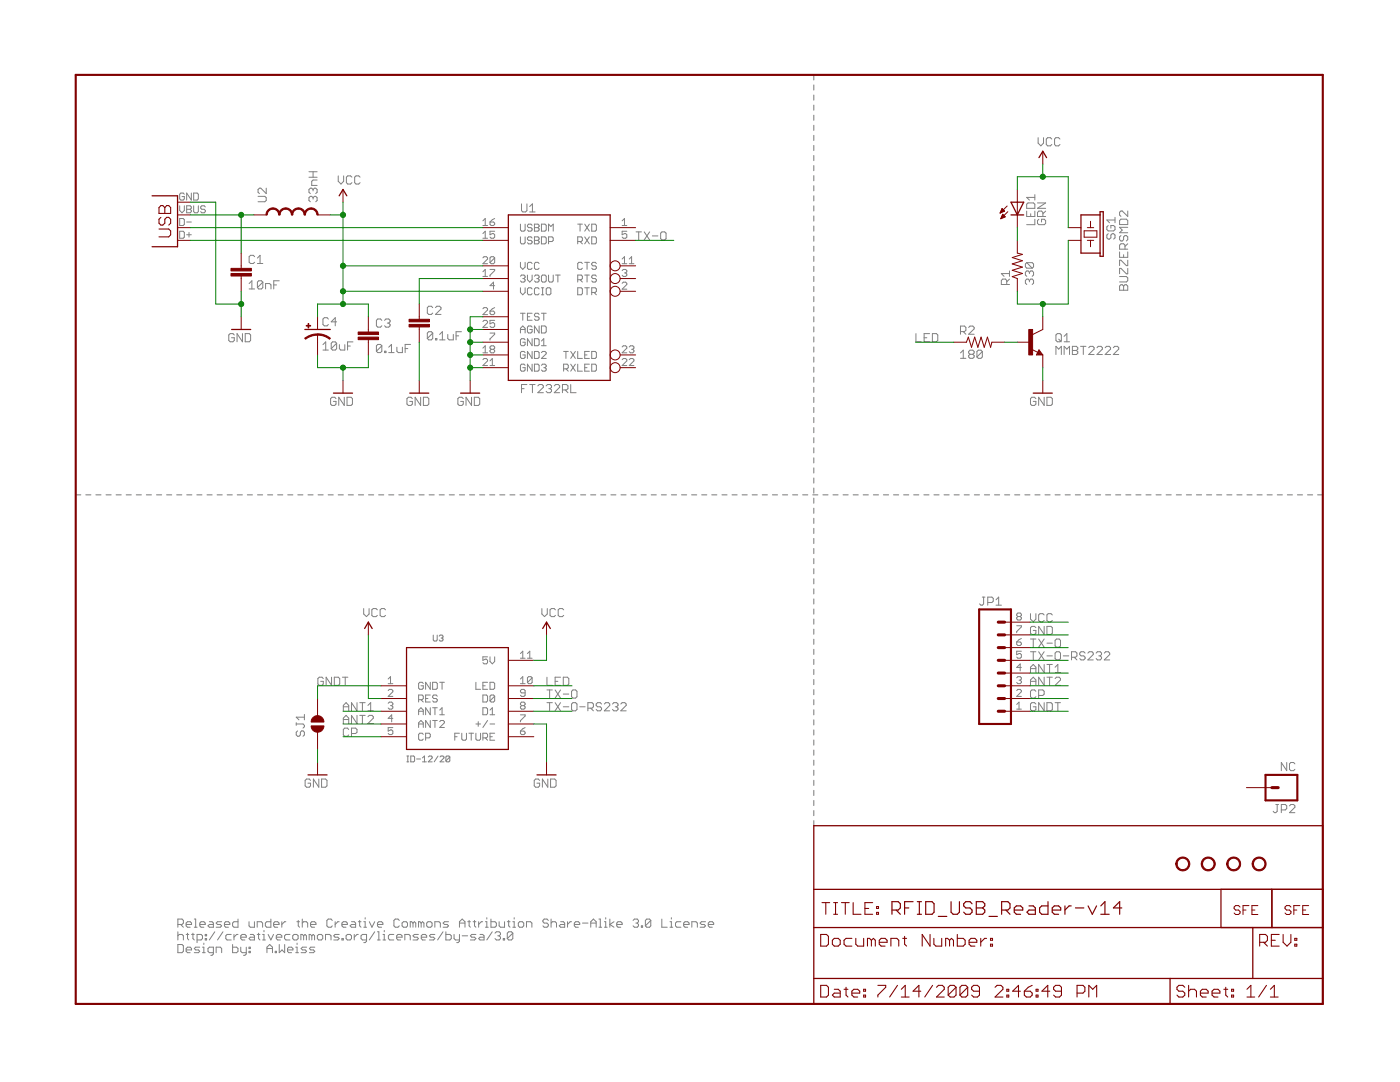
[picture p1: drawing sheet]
<svg xmlns="http://www.w3.org/2000/svg" width="279mm" height="216mm" viewBox="0 0 279 216" stroke-linecap="round" stroke-linejoin="round" font-family="sans-serif">
<g fill="#808080" stroke="#808080" stroke-width=".2">
<path d="M53.3 189v1.1z"/>
<path d="M53.3 189l.5-.5z"/>
<path d="M53.8 188.5l.6 .5z"/>
<path d="M54.4 189v1.1z"/>
<path d="M53.3 189.3h1.1z"/>
<path d="M54.9 189.8v.3z"/>
<path d="M54.9 189.8h.3z"/>
<path d="M55.2 189.8v.3z"/>
<path d="M54.9 190.1h.3z"/>
<path d="M55.7 188.5v1.6z"/>
<path d="M55.7 190.1l.6-.6z"/>
<path d="M56.3 189.5l.5 .6z"/>
<path d="M56.8 188.5v1.6z"/>
<path d="M57.6 190.1h.6z"/>
<path d="M57.4 189.8l.2 .3z"/>
<path d="M57.4 189.3v.5z"/>
<path d="M57.6 189l-.2 .3z"/>
<path d="M57.6 189h.6z"/>
<path d="M58.2 189l.3 .3z"/>
<path d="M58.5 189.3v.2z"/>
<path d="M57.4 189.5h1.1z"/>
<path d="M59 189h.3z"/>
<path d="M59.3 189v1.1z"/>
<path d="M59 190.1h.6z"/>
<path d="M59.3 188.2v.3z"/>
<path d="M60.1 190.1h.8z"/>
<path d="M61.2 189.8l-.3 .3z"/>
<path d="M60.9 189.5l.3 .3z"/>
<path d="M60.4 189.5h.5z"/>
<path d="M60.1 189.3l.3 .2z"/>
<path d="M60.1 189.3l.3-.3z"/>
<path d="M60.4 189h.8z"/>
<path d="M61.7 190.1h.8z"/>
<path d="M62.5 190.1l.3-.3z"/>
<path d="M62.5 189.5l.3 .3z"/>
<path d="M62 189.5h.5z"/>
<path d="M61.7 189.3l.3 .2z"/>
<path d="M62 189l-.3 .3z"/>
<path d="M62 189h.8z"/>
<path d="M104.1 76.7v1.7z"/>
<path d="M104.1 76.7h1.1z"/>
<path d="M104.1 77.6h.5z"/>
<path d="M106.3 76.7v1.7z"/>
<path d="M105.7 76.7h1.1z"/>
<path d="M107.3 78.4h1.1z"/>
<path d="M107.3 78.4l1.1-1.1z"/>
<path d="M108.4 77v.3z"/>
<path d="M108.2 76.7l.2 .3z"/>
<path d="M107.6 76.7h.6z"/>
<path d="M107.6 76.7l-.3 .3z"/>
<path d="M109.3 76.7l-.3 .3z"/>
<path d="M109.3 76.7h.5z"/>
<path d="M109.8 76.7l.3 .3z"/>
<path d="M110.1 77v.3z"/>
<path d="M110.1 77.3l-.3 .3z"/>
<path d="M109.5 77.6h.3z"/>
<path d="M109.8 77.6l.3 .2z"/>
<path d="M110.1 77.8v.3z"/>
<path d="M110.1 78.1l-.3 .3z"/>
<path d="M109.3 78.4h.5z"/>
<path d="M109 78.1l.3 .3z"/>
<path d="M110.6 78.4h1.1z"/>
<path d="M110.6 78.4l1.1-1.1z"/>
<path d="M111.7 77v.3z"/>
<path d="M111.4 76.7l.3 .3z"/>
<path d="M110.9 76.7h.5z"/>
<path d="M110.9 76.7l-.3 .3z"/>
<path d="M112.2 76.7v1.7z"/>
<path d="M112.2 76.7h.9z"/>
<path d="M113.1 76.7l.2 .3z"/>
<path d="M113.3 77v.6z"/>
<path d="M113.1 77.8l.2-.2z"/>
<path d="M112.2 77.8h.9z"/>
<path d="M112.8 77.8l.5 .6z"/>
<path d="M113.9 76.7v1.7z"/>
<path d="M113.9 78.4h1.1z"/>
<path d="M61.7 40l.2 .3z"/>
<path d="M61.7 39.5v.5z"/>
<path d="M61.7 39.5l.2-.3z"/>
<path d="M61.9 39.2h.3z"/>
<path d="M62.2 39.2l.3 .3z"/>
<path d="M62.5 39.5v.2z"/>
<path d="M62.7 39.2l-.2 .3z"/>
<path d="M62.7 39.2h.3z"/>
<path d="M63 39.2l.3 .3z"/>
<path d="M63.3 39.5v.5z"/>
<path d="M63 40.3l.3-.3z"/>
<path d="M61.7 38.4l.2 .2z"/>
<path d="M61.7 37.8v.6z"/>
<path d="M61.7 37.8l.2-.3z"/>
<path d="M61.9 37.5h.3z"/>
<path d="M62.2 37.5l.3 .3z"/>
<path d="M62.5 37.8v.3z"/>
<path d="M62.7 37.5l-.2 .3z"/>
<path d="M62.7 37.5h.3z"/>
<path d="M63 37.5l.3 .3z"/>
<path d="M63.3 37.8v.6z"/>
<path d="M63.3 38.4l-.3 .2z"/>
<path d="M62.2 37h1.1z"/>
<path d="M62.2 36.2v.8z"/>
<path d="M62.2 36.2l.3-.3z"/>
<path d="M62.5 35.9h.8z"/>
<path d="M61.7 35.4h1.6z"/>
<path d="M62.5 34.3v1.1z"/>
<path d="M61.7 34.3h1.6z"/>
<path d="M49.7 56.6l.6-.6z"/>
<path d="M50.3 56v1.7z"/>
<path d="M49.7 57.7h1.1z"/>
<path d="M51.4 56.3v1.1z"/>
<path d="M51.6 56l-.2 .3z"/>
<path d="M51.6 56h.6z"/>
<path d="M52.2 56l.3 .3z"/>
<path d="M52.5 56.3v1.1z"/>
<path d="M52.2 57.7l.3-.3z"/>
<path d="M51.6 57.7h.6z"/>
<path d="M51.4 57.4l.2 .3z"/>
<path d="M51.4 57.4l1.1-1.1z"/>
<path d="M53 56.6v1.1z"/>
<path d="M53 56.6h.8z"/>
<path d="M53.8 56.6l.3 .3z"/>
<path d="M54.1 56.9v.8z"/>
<path d="M54.6 56v1.7z"/>
<path d="M54.6 56h1.1z"/>
<path d="M54.6 56.9h.6z"/>
<path d="M46.5 66.6l.3 .2z"/>
<path d="M45.9 66.6h.6z"/>
<path d="M45.9 66.6l-.2 .2z"/>
<path d="M45.7 66.8v1.1z"/>
<path d="M45.7 67.9l.2 .3z"/>
<path d="M45.9 68.2h.6z"/>
<path d="M46.5 68.2l.3-.3z"/>
<path d="M46.8 67.4v.5z"/>
<path d="M46.2 67.4h.6z"/>
<path d="M47.3 66.6v1.6z"/>
<path d="M47.3 66.6l1.1 1.6z"/>
<path d="M48.4 66.6v1.6z"/>
<path d="M48.9 66.6v1.6z"/>
<path d="M48.9 68.2h.8z"/>
<path d="M49.7 68.2l.3-.3z"/>
<path d="M50 66.8v1.1z"/>
<path d="M49.7 66.6l.3 .2z"/>
<path d="M48.9 66.6h.8z"/>
<path d="M67.5 35.1v1.1z"/>
<path d="M67.5 36.2l.6 .5z"/>
<path d="M68.6 36.2l-.5 .5z"/>
<path d="M68.6 35.1v1.1z"/>
<path d="M70 35.1l.2 .2z"/>
<path d="M69.4 35.1h.6z"/>
<path d="M69.1 35.3l.3-.2z"/>
<path d="M69.1 35.3v1.1z"/>
<path d="M69.1 36.4l.3 .3z"/>
<path d="M69.4 36.7h.6z"/>
<path d="M70 36.7l.2-.3z"/>
<path d="M71.6 35.1l.3 .2z"/>
<path d="M71.1 35.1h.5z"/>
<path d="M70.8 35.3l.3-.2z"/>
<path d="M70.8 35.3v1.1z"/>
<path d="M70.8 36.4l.3 .3z"/>
<path d="M71.1 36.7h.5z"/>
<path d="M71.6 36.7l.3-.3z"/>
<path d="M85.3 66.5v1z"/>
<path d="M85.3 66.5l.3-.3z"/>
<path d="M85.6 66.2h.5z"/>
<path d="M86.1 66.2l.3 .3z"/>
<path d="M86.4 66.5v1z"/>
<path d="M86.1 67.8l.3-.3z"/>
<path d="M85.6 67.8h.5z"/>
<path d="M85.3 67.5l.3 .3z"/>
<path d="M85.3 67.5l1.1-1z"/>
<path d="M86.9 67.5v.3z"/>
<path d="M86.9 67.5h.3z"/>
<path d="M87.2 67.5v.3z"/>
<path d="M86.9 67.8h.3z"/>
<path d="M87.7 66.7l.6-.5z"/>
<path d="M88.3 66.2v1.6z"/>
<path d="M87.7 67.8h1.1z"/>
<path d="M89.4 66.7v.8z"/>
<path d="M89.4 67.5l.2 .3z"/>
<path d="M89.6 67.8h.9z"/>
<path d="M90.5 66.7v1.1z"/>
<path d="M91 66.2v1.6z"/>
<path d="M91 66.2h1.1z"/>
<path d="M91 67h.5z"/>
<path d="M82 79.3l.3 .2z"/>
<path d="M81.5 79.3h.5z"/>
<path d="M81.5 79.3l-.3 .2z"/>
<path d="M81.2 79.5v1.1z"/>
<path d="M81.2 80.6l.3 .3z"/>
<path d="M81.5 80.9h.5z"/>
<path d="M82 80.9l.3-.3z"/>
<path d="M82.3 80.1v.5z"/>
<path d="M81.8 80.1h.5z"/>
<path d="M82.8 79.3v1.6z"/>
<path d="M82.8 79.3l1.1 1.6z"/>
<path d="M83.9 79.3v1.6z"/>
<path d="M84.5 79.3v1.6z"/>
<path d="M84.5 80.9h.8z"/>
<path d="M85.3 80.9l.3-.3z"/>
<path d="M85.6 79.5v1.1z"/>
<path d="M85.3 79.3l.3 .2z"/>
<path d="M84.5 79.3h.8z"/>
<path d="M92.2 79.3l.3 .2z"/>
<path d="M91.7 79.3h.5z"/>
<path d="M91.7 79.3l-.3 .2z"/>
<path d="M91.4 79.5v1.1z"/>
<path d="M91.4 80.6l.3 .3z"/>
<path d="M91.7 80.9h.5z"/>
<path d="M92.2 80.9l.3-.3z"/>
<path d="M92.5 80.1v.5z"/>
<path d="M91.9 80.1h.6z"/>
<path d="M93 79.3v1.6z"/>
<path d="M93 79.3l1.1 1.6z"/>
<path d="M94.1 79.3v1.6z"/>
<path d="M94.7 79.3v1.6z"/>
<path d="M94.7 80.9h.8z"/>
<path d="M95.5 80.9l.2-.3z"/>
<path d="M95.7 79.5v1.1z"/>
<path d="M95.5 79.3l.2 .2z"/>
<path d="M94.7 79.3h.8z"/>
<path d="M75.1 69v1.1z"/>
<path d="M75.1 69l.3-.3z"/>
<path d="M75.4 68.7h.5z"/>
<path d="M75.9 68.7l.3 .3z"/>
<path d="M76.2 69v1.1z"/>
<path d="M76.2 70.1l-.3 .3z"/>
<path d="M75.4 70.4h.5z"/>
<path d="M75.1 70.1l.3 .3z"/>
<path d="M75.1 70.1l1.1-1.1z"/>
<path d="M76.8 70.1v.3z"/>
<path d="M76.8 70.1h.2z"/>
<path d="M77 70.1v.3z"/>
<path d="M76.8 70.4h.2z"/>
<path d="M77.6 69.3l.5-.6z"/>
<path d="M78.1 68.7v1.7z"/>
<path d="M77.6 70.4h1.1z"/>
<path d="M79.2 69.3v.8z"/>
<path d="M79.2 70.1l.3 .3z"/>
<path d="M79.5 70.4h.8z"/>
<path d="M80.3 69.3v1.1z"/>
<path d="M80.9 68.7v1.7z"/>
<path d="M80.9 68.7h1z"/>
<path d="M80.9 69.6h.5z"/>
<path d="M64.5 68.8l.5-.6z"/>
<path d="M65 68.2v1.6z"/>
<path d="M64.5 69.8h1z"/>
<path d="M66.1 68.5v1.1z"/>
<path d="M66.4 68.2l-.3 .3z"/>
<path d="M66.4 68.2h.5z"/>
<path d="M66.9 68.2l.3 .3z"/>
<path d="M67.2 68.5v1.1z"/>
<path d="M67.2 69.6l-.3 .2z"/>
<path d="M66.4 69.8h.5z"/>
<path d="M66.1 69.6l.3 .2z"/>
<path d="M66.1 69.6l1.1-1.1z"/>
<path d="M67.7 68.8v.8z"/>
<path d="M67.7 69.6l.3 .2z"/>
<path d="M68 69.8h.8z"/>
<path d="M68.8 68.8v1z"/>
<path d="M69.4 68.2v1.6z"/>
<path d="M69.4 68.2h1z"/>
<path d="M69.4 69h.5z"/>
<path d="M66.8 79.3l.3 .2z"/>
<path d="M66.3 79.3h.5z"/>
<path d="M66.3 79.3l-.3 .2z"/>
<path d="M66 79.5v1.1z"/>
<path d="M66 80.6l.3 .3z"/>
<path d="M66.3 80.9h.5z"/>
<path d="M67.1 80.6l-.3 .3z"/>
<path d="M67.1 80.1v.5z"/>
<path d="M66.5 80.1h.6z"/>
<path d="M67.6 79.3v1.6z"/>
<path d="M67.6 79.3l1.1 1.6z"/>
<path d="M68.7 79.3v1.6z"/>
<path d="M69.3 79.3v1.6z"/>
<path d="M69.3 80.9h.8z"/>
<path d="M70.1 80.9l.2-.3z"/>
<path d="M70.3 79.5v1.1z"/>
<path d="M70.1 79.3l.2 .2z"/>
<path d="M69.3 79.3h.8z"/>
<path d="M207.1 44l.2-.2z"/>
<path d="M207.1 44v.6z"/>
<path d="M207.1 44.6l.2 .2z"/>
<path d="M207.3 44.8h1.1z"/>
<path d="M208.4 44.8l.3-.2z"/>
<path d="M208.7 44v.6z"/>
<path d="M208.4 43.8l.3 .2z"/>
<path d="M207.9 43.8h.5z"/>
<path d="M207.9 43.8v.5z"/>
<path d="M207.1 43.2h1.6z"/>
<path d="M207.1 42.4v.8z"/>
<path d="M207.1 42.4l.2-.3z"/>
<path d="M207.3 42.1h.6z"/>
<path d="M207.9 42.1l.2 .3z"/>
<path d="M208.1 42.4v.8z"/>
<path d="M208.1 42.7l.6-.6z"/>
<path d="M207.1 41.6h1.6z"/>
<path d="M207.1 41.6l1.6-1.1z"/>
<path d="M207.1 40.5h1.6z"/>
<path d="M204.6 56.5l.3 .3z"/>
<path d="M204.6 56v.5z"/>
<path d="M204.9 55.7l-.3 .3z"/>
<path d="M204.9 55.7h.3z"/>
<path d="M205.2 55.7l.2 .3z"/>
<path d="M205.4 56v.2z"/>
<path d="M205.4 56l.3-.3z"/>
<path d="M205.7 55.7h.3z"/>
<path d="M206 55.7l.3 .3z"/>
<path d="M206.3 56v.5z"/>
<path d="M206.3 56.5l-.3 .3z"/>
<path d="M204.6 54.9l.3 .2z"/>
<path d="M204.6 54.3v.6z"/>
<path d="M204.9 54.1l-.3 .2z"/>
<path d="M204.9 54.1h.3z"/>
<path d="M205.2 54.1l.2 .2z"/>
<path d="M205.4 54.3v.3z"/>
<path d="M205.4 54.3l.3-.2z"/>
<path d="M205.7 54.1h.3z"/>
<path d="M206 54.1l.3 .2z"/>
<path d="M206.3 54.3v.6z"/>
<path d="M206.3 54.9l-.3 .2z"/>
<path d="M204.9 53.5h1.1z"/>
<path d="M204.6 53.2l.3 .3z"/>
<path d="M204.6 52.7v.5z"/>
<path d="M204.6 52.7l.3-.3z"/>
<path d="M204.9 52.4h1.1z"/>
<path d="M206 52.4l.3 .3z"/>
<path d="M206.3 52.7v.5z"/>
<path d="M206.3 53.2l-.3 .3z"/>
<path d="M204.9 52.4l1.1 1.1z"/>
<path d="M207.2 27.5v1.1z"/>
<path d="M207.2 28.6l.5 .5z"/>
<path d="M208.3 28.6l-.6 .5z"/>
<path d="M208.3 27.5v1.1z"/>
<path d="M209.6 27.5l.3 .2z"/>
<path d="M209.1 27.5h.5z"/>
<path d="M209.1 27.5l-.3 .2z"/>
<path d="M208.8 27.7v1.1z"/>
<path d="M208.8 28.8l.3 .3z"/>
<path d="M209.1 29.1h.5z"/>
<path d="M209.6 29.1l.3-.3z"/>
<path d="M211.3 27.5l.2 .2z"/>
<path d="M210.7 27.5h.6z"/>
<path d="M210.7 27.5l-.2 .2z"/>
<path d="M210.5 27.7v1.1z"/>
<path d="M210.5 28.8l.2 .3z"/>
<path d="M210.7 29.1h.6z"/>
<path d="M211.3 29.1l.2-.3z"/>
<path d="M81.2 152h.4z"/>
<path d="M81.4 150.9v1.1z"/>
<path d="M81.2 150.9h.4z"/>
<path d="M82 150.9v1.1z"/>
<path d="M82 152h.5z"/>
<path d="M82.5 152l.2-.2z"/>
<path d="M82.7 151v.8z"/>
<path d="M82.5 150.9l.2 .1z"/>
<path d="M82 150.9h.5z"/>
<path d="M83.1 151.4h.8z"/>
<path d="M84.3 151.2l.4-.3z"/>
<path d="M84.7 150.9v1.1z"/>
<path d="M84.3 152h.8z"/>
<path d="M85.5 152h.8z"/>
<path d="M86.3 151.2l-.8 .8z"/>
<path d="M86.3 151v.2z"/>
<path d="M86.1 150.9l.2 .1z"/>
<path d="M85.7 150.9h.4z"/>
<path d="M85.5 151l.2-.1z"/>
<path d="M87.4 150.9l-.7 1.1z"/>
<path d="M87.8 152h.8z"/>
<path d="M87.8 152l.8-.8z"/>
<path d="M88.6 151v.2z"/>
<path d="M88.4 150.9l.2 .1z"/>
<path d="M88 150.9h.4z"/>
<path d="M88 150.9l-.2 .1z"/>
<path d="M89 151v.8z"/>
<path d="M89 151l.2-.1z"/>
<path d="M89.2 150.9h.4z"/>
<path d="M89.6 150.9l.2 .1z"/>
<path d="M89.8 151v.8z"/>
<path d="M89.6 152l.2-.2z"/>
<path d="M89.2 152h.4z"/>
<path d="M89 151.8l.2 .2z"/>
<path d="M89 151.8l.8-.8z"/>
<path d="M61.7 155.4l.3 .3z"/>
<path d="M61.2 155.4h.5z"/>
<path d="M61.2 155.4l-.3 .3z"/>
<path d="M60.9 155.7v1.1z"/>
<path d="M60.9 156.8l.3 .3z"/>
<path d="M61.2 157.1h.5z"/>
<path d="M62 156.8l-.3 .3z"/>
<path d="M62 156.3v.5z"/>
<path d="M61.4 156.3h.6z"/>
<path d="M62.5 155.4v1.7z"/>
<path d="M62.5 155.4l1.1 1.7z"/>
<path d="M63.6 155.4v1.7z"/>
<path d="M64.2 155.4v1.7z"/>
<path d="M64.2 157.1h.8z"/>
<path d="M65 157.1l.3-.3z"/>
<path d="M65.3 155.7v1.1z"/>
<path d="M65 155.4l.3 .3z"/>
<path d="M64.2 155.4h.8z"/>
<path d="M72.6 121.4v1.1z"/>
<path d="M72.6 122.5l.5 .5z"/>
<path d="M73.1 123l.6-.5z"/>
<path d="M73.7 121.4v1.1z"/>
<path d="M75 121.4l.3 .3z"/>
<path d="M74.5 121.4h.5z"/>
<path d="M74.2 121.7l.3-.3z"/>
<path d="M74.2 121.7v1.1z"/>
<path d="M74.2 122.8l.3 .2z"/>
<path d="M74.5 123h.5z"/>
<path d="M75 123l.3-.2z"/>
<path d="M76.7 121.4l.2 .3z"/>
<path d="M76.1 121.4h.6z"/>
<path d="M75.9 121.7l.2-.3z"/>
<path d="M75.9 121.7v1.1z"/>
<path d="M75.9 122.8l.2 .2z"/>
<path d="M76.1 123h.6z"/>
<path d="M76.7 123l.2-.2z"/>
<path d="M108.1 121.4v1.1z"/>
<path d="M108.1 122.5l.6 .5z"/>
<path d="M108.7 123l.5-.5z"/>
<path d="M109.2 121.4v1.1z"/>
<path d="M110.6 121.4l.2 .3z"/>
<path d="M110 121.4h.6z"/>
<path d="M109.8 121.7l.2-.3z"/>
<path d="M109.8 121.7v1.1z"/>
<path d="M109.8 122.8l.2 .2z"/>
<path d="M110 123h.6z"/>
<path d="M110.6 123l.2-.2z"/>
<path d="M112.2 121.4l.3 .3z"/>
<path d="M111.7 121.4h.5z"/>
<path d="M111.4 121.7l.3-.3z"/>
<path d="M111.4 121.7v1.1z"/>
<path d="M111.4 122.8l.3 .2z"/>
<path d="M111.7 123h.5z"/>
<path d="M112.2 123l.3-.2z"/>
<path d="M107.4 155.4l.3 .3z"/>
<path d="M106.9 155.4h.5z"/>
<path d="M106.9 155.4l-.3 .3z"/>
<path d="M106.6 155.7v1.1z"/>
<path d="M106.6 156.8l.3 .3z"/>
<path d="M106.9 157.1h.5z"/>
<path d="M107.7 156.8l-.3 .3z"/>
<path d="M107.7 156.3v.5z"/>
<path d="M107.1 156.3h.6z"/>
<path d="M108.2 155.4v1.7z"/>
<path d="M108.2 155.4l1.1 1.7z"/>
<path d="M109.3 155.4v1.7z"/>
<path d="M109.9 155.4v1.7z"/>
<path d="M109.9 157.1h.8z"/>
<path d="M110.7 157.1l.3-.3z"/>
<path d="M111 155.7v1.1z"/>
<path d="M110.7 155.4l.3 .3z"/>
<path d="M109.9 155.4h.8z"/>
<path d="M210.7 69.1v1.6z"/>
<path d="M210.7 69.1l.6 .6z"/>
<path d="M211.8 69.1l-.5 .6z"/>
<path d="M211.8 69.1v1.6z"/>
<path d="M212.4 69.1v1.6z"/>
<path d="M212.4 69.1l.5 .6z"/>
<path d="M213.4 69.1l-.5 .6z"/>
<path d="M213.4 69.1v1.6z"/>
<path d="M214 69.1v1.6z"/>
<path d="M214 69.1h.8z"/>
<path d="M214.8 69.1l.3 .3z"/>
<path d="M215.1 69.4v.3z"/>
<path d="M215.1 69.7l-.3 .2z"/>
<path d="M214.8 69.9l.3 .3z"/>
<path d="M215.1 70.2v.3z"/>
<path d="M215.1 70.5l-.3 .2z"/>
<path d="M214 70.7h.8z"/>
<path d="M214 69.9h.8z"/>
<path d="M216.2 69.1v1.6z"/>
<path d="M215.6 69.1h1.1z"/>
<path d="M217.3 70.7h1.1z"/>
<path d="M217.3 70.7l1.1-1z"/>
<path d="M218.4 69.4v.3z"/>
<path d="M218.1 69.1l.3 .3z"/>
<path d="M217.6 69.1h.5z"/>
<path d="M217.6 69.1l-.3 .3z"/>
<path d="M218.9 70.7h1.1z"/>
<path d="M218.9 70.7l1.1-1z"/>
<path d="M220 69.4v.3z"/>
<path d="M219.7 69.1l.3 .3z"/>
<path d="M219.2 69.1h.5z"/>
<path d="M219.2 69.1l-.3 .3z"/>
<path d="M220.6 70.7h1z"/>
<path d="M220.6 70.7l1-1z"/>
<path d="M221.6 69.4v.3z"/>
<path d="M221.4 69.1l.2 .3z"/>
<path d="M220.8 69.1h.6z"/>
<path d="M220.8 69.1l-.2 .3z"/>
<path d="M222.2 70.7h1.1z"/>
<path d="M222.2 70.7l1.1-1z"/>
<path d="M223.3 69.4v.3z"/>
<path d="M223 69.1l.3 .3z"/>
<path d="M222.5 69.1h.5z"/>
<path d="M222.5 69.1l-.3 .3z"/>
<path d="M191.7 70.4l.5-.5z"/>
<path d="M192.2 69.9v1.6z"/>
<path d="M191.7 71.5h1.1z"/>
<path d="M193.3 70.1l.3-.2z"/>
<path d="M193.6 69.9h.5z"/>
<path d="M194.1 69.9l.3 .2z"/>
<path d="M194.4 70.1v.3z"/>
<path d="M194.4 70.4l-.3 .3z"/>
<path d="M194.1 70.7l.3 .3z"/>
<path d="M194.4 71v.2z"/>
<path d="M194.4 71.2l-.3 .3z"/>
<path d="M193.6 71.5h.5z"/>
<path d="M193.3 71.2l.3 .3z"/>
<path d="M193.3 71v.2z"/>
<path d="M193.3 71l.3-.3z"/>
<path d="M193.3 70.4l.3 .3z"/>
<path d="M193.3 70.1v.3z"/>
<path d="M193.6 70.7h.5z"/>
<path d="M195 70.1v1.1z"/>
<path d="M195 70.1l.2-.2z"/>
<path d="M195.2 69.9h.6z"/>
<path d="M195.8 69.9l.2 .2z"/>
<path d="M196 70.1v1.1z"/>
<path d="M196 71.2l-.2 .3z"/>
<path d="M195.2 71.5h.6z"/>
<path d="M195 71.2l.2 .3z"/>
<path d="M195 71.2l1-1.1z"/>
<path d="M206.5 79.3l.2 .2z"/>
<path d="M205.9 79.3h.6z"/>
<path d="M205.9 79.3l-.2 .2z"/>
<path d="M205.7 79.5v1.1z"/>
<path d="M205.7 80.6l.2 .3z"/>
<path d="M205.9 80.9h.6z"/>
<path d="M206.5 80.9l.2-.3z"/>
<path d="M206.7 80.1v.5z"/>
<path d="M206.2 80.1h.5z"/>
<path d="M207.3 79.3v1.6z"/>
<path d="M207.3 79.3l1.1 1.6z"/>
<path d="M208.4 79.3v1.6z"/>
<path d="M208.9 79.3v1.6z"/>
<path d="M208.9 80.9h.8z"/>
<path d="M209.7 80.9l.3-.3z"/>
<path d="M210 79.5v1.1z"/>
<path d="M209.7 79.3l.3 .2z"/>
<path d="M208.9 79.3h.8z"/>
<path d="M223.4 57.9h1.7z"/>
<path d="M223.4 57.1v.8z"/>
<path d="M223.4 57.1l.3-.3z"/>
<path d="M223.7 56.8h.3z"/>
<path d="M224 56.8l.2 .3z"/>
<path d="M224.2 57.1l.3-.3z"/>
<path d="M224.5 56.8h.3z"/>
<path d="M224.8 56.8l.3 .3z"/>
<path d="M225.1 57.1v.8z"/>
<path d="M224.2 57.1v.8z"/>
<path d="M223.4 56.3h1.4z"/>
<path d="M224.8 56.3l.3-.3z"/>
<path d="M225.1 55.5v.5z"/>
<path d="M224.8 55.2l.3 .3z"/>
<path d="M223.4 55.2h1.4z"/>
<path d="M223.4 53.6v1z"/>
<path d="M223.4 53.6h.3z"/>
<path d="M223.7 53.6l1.1 1z"/>
<path d="M224.8 54.6h.3z"/>
<path d="M225.1 53.6v1z"/>
<path d="M223.4 51.9v1.1z"/>
<path d="M223.4 51.9h.3z"/>
<path d="M223.7 51.9l1.1 1.1z"/>
<path d="M224.8 53h.3z"/>
<path d="M225.1 51.9v1.1z"/>
<path d="M223.4 50.3v1.1z"/>
<path d="M223.4 51.4h1.7z"/>
<path d="M225.1 50.3v1.1z"/>
<path d="M224.2 50.8v.6z"/>
<path d="M223.4 49.7h1.7z"/>
<path d="M223.4 48.9v.8z"/>
<path d="M223.4 48.9l.3-.3z"/>
<path d="M223.7 48.6h.5z"/>
<path d="M224.2 48.6l.3 .3z"/>
<path d="M224.5 48.9v.8z"/>
<path d="M224.5 49.2l.6-.6z"/>
<path d="M223.4 47.3l.3-.3z"/>
<path d="M223.4 47.3v.5z"/>
<path d="M223.4 47.8l.3 .3z"/>
<path d="M223.7 48.1h.3z"/>
<path d="M224 48.1l.2-.3z"/>
<path d="M224.2 47.3v.5z"/>
<path d="M224.2 47.3l.3-.3z"/>
<path d="M224.5 47h.3z"/>
<path d="M224.8 47l.3 .3z"/>
<path d="M225.1 47.3v.5z"/>
<path d="M225.1 47.8l-.3 .3z"/>
<path d="M223.4 46.4h1.7z"/>
<path d="M223.4 46.4l.6-.5z"/>
<path d="M223.4 45.4l.6 .5z"/>
<path d="M223.4 45.4h1.7z"/>
<path d="M223.4 44.8h1.7z"/>
<path d="M225.1 44v.8z"/>
<path d="M224.8 43.7l.3 .3z"/>
<path d="M223.7 43.7h1.1z"/>
<path d="M223.7 43.7l-.3 .3z"/>
<path d="M223.4 44v.8z"/>
<path d="M225.1 42.1v1.1z"/>
<path d="M224 42.1l1.1 1.1z"/>
<path d="M223.7 42.1h.3z"/>
<path d="M223.4 42.4l.3-.3z"/>
<path d="M223.4 42.4v.5z"/>
<path d="M223.4 42.9l.3 .3z"/>
<path d="M255.7 152.1v1.7z"/>
<path d="M255.7 152.1l1.1 1.7z"/>
<path d="M256.8 152.1v1.7z"/>
<path d="M258.2 152.1l.2 .3z"/>
<path d="M257.6 152.1h.6z"/>
<path d="M257.6 152.1l-.3 .3z"/>
<path d="M257.3 152.4v1.1z"/>
<path d="M257.3 153.5l.3 .3z"/>
<path d="M257.6 153.8h.6z"/>
<path d="M258.4 153.5l-.2 .3z"/>
<path d="M103.9 55.1l.2-.2z"/>
<path d="M104.1 54.9h.5z"/>
<path d="M104.6 54.9l.2 .2z"/>
<path d="M104.8 55.1v.3z"/>
<path d="M104.8 55.4l-.2 .2z"/>
<path d="M104.3 55.6h.3z"/>
<path d="M104.6 55.6l.2 .2z"/>
<path d="M104.8 55.8v.2z"/>
<path d="M104.8 56l-.2 .3z"/>
<path d="M104.1 56.3h.5z"/>
<path d="M103.9 56l.2 .3z"/>
<path d="M105.3 54.9v.9z"/>
<path d="M105.3 55.8l.4 .5z"/>
<path d="M105.7 56.3l.5-.5z"/>
<path d="M106.2 54.9v.9z"/>
<path d="M106.7 55.1l.2-.2z"/>
<path d="M106.9 54.9h.5z"/>
<path d="M107.4 54.9l.2 .2z"/>
<path d="M107.6 55.1v.3z"/>
<path d="M107.6 55.4l-.2 .2z"/>
<path d="M107.1 55.6h.3z"/>
<path d="M107.4 55.6l.2 .2z"/>
<path d="M107.6 55.8v.2z"/>
<path d="M107.6 56l-.2 .3z"/>
<path d="M106.9 56.3h.5z"/>
<path d="M106.7 56l.2 .3z"/>
<path d="M108.3 54.9h.5z"/>
<path d="M108.3 54.9l-.2 .2z"/>
<path d="M108.1 55.1v.9z"/>
<path d="M108.1 56l.2 .3z"/>
<path d="M108.3 56.3h.5z"/>
<path d="M108.8 56.3l.2-.3z"/>
<path d="M109 55.1v.9z"/>
<path d="M108.8 54.9l.2 .2z"/>
<path d="M109.5 54.9v1.1z"/>
<path d="M109.5 56l.2 .3z"/>
<path d="M109.7 56.3h.5z"/>
<path d="M110.2 56.3l.2-.3z"/>
<path d="M110.4 54.9v1.1z"/>
<path d="M111.3 54.9v1.4z"/>
<path d="M110.9 54.9h.9z"/>
<path d="M96.4 54.2l.4-.4z"/>
<path d="M96.8 53.8v1.4z"/>
<path d="M96.4 55.2h.9z"/>
<path d="M97.8 53.8h.9z"/>
<path d="M98.7 53.8v.2z"/>
<path d="M98.7 54l-.9 .9z"/>
<path d="M97.8 54.9v.3z"/>
<path d="M103.9 44.7v1.2z"/>
<path d="M103.9 45.9l.2 .2z"/>
<path d="M104.1 46.1h.5z"/>
<path d="M104.6 46.1l.2-.2z"/>
<path d="M104.8 44.7v1.2z"/>
<path d="M106 44.7l.2 .3z"/>
<path d="M105.5 44.7h.5z"/>
<path d="M105.5 44.7l-.2 .3z"/>
<path d="M105.3 45v.2z"/>
<path d="M105.3 45.2l.2 .2z"/>
<path d="M105.5 45.4h.5z"/>
<path d="M106 45.4l.2 .3z"/>
<path d="M106.2 45.7v.2z"/>
<path d="M106.2 45.9l-.2 .2z"/>
<path d="M105.5 46.1h.5z"/>
<path d="M105.3 45.9l.2 .2z"/>
<path d="M106.7 44.7v1.4z"/>
<path d="M106.7 44.7h.7z"/>
<path d="M107.4 44.7l.2 .3z"/>
<path d="M107.6 45v.2z"/>
<path d="M107.6 45.2l-.2 .2z"/>
<path d="M107.4 45.4l.2 .3z"/>
<path d="M107.6 45.7v.2z"/>
<path d="M107.6 45.9l-.2 .2z"/>
<path d="M106.7 46.1h.7z"/>
<path d="M106.7 45.4h.7z"/>
<path d="M108.1 44.7v1.4z"/>
<path d="M108.1 46.1h.7z"/>
<path d="M108.8 46.1l.2-.2z"/>
<path d="M109 45v.9z"/>
<path d="M108.8 44.7l.2 .3z"/>
<path d="M108.1 44.7h.7z"/>
<path d="M109.5 44.7v1.4z"/>
<path d="M109.5 44.7l.4 .5z"/>
<path d="M109.9 45.2l.5-.5z"/>
<path d="M110.4 44.7v1.4z"/>
<path d="M96.4 44.1l.4-.5z"/>
<path d="M96.8 43.6v1.4z"/>
<path d="M96.4 45h.9z"/>
<path d="M98.3 43.8l.4-.2z"/>
<path d="M98.3 43.8l-.5 .5z"/>
<path d="M97.8 44.3v.5z"/>
<path d="M97.8 44.8l.2 .2z"/>
<path d="M98 45h.5z"/>
<path d="M98.5 45l.2-.2z"/>
<path d="M98.7 44.5v.3z"/>
<path d="M98.5 44.3l.2 .2z"/>
<path d="M97.8 44.3h.7z"/>
<path d="M103.9 47.3v1.1z"/>
<path d="M103.9 48.4l.2 .3z"/>
<path d="M104.1 48.7h.5z"/>
<path d="M104.6 48.7l.2-.3z"/>
<path d="M104.8 47.3v1.1z"/>
<path d="M106 47.3l.2 .2z"/>
<path d="M105.5 47.3h.5z"/>
<path d="M105.5 47.3l-.2 .2z"/>
<path d="M105.3 47.5v.2z"/>
<path d="M105.3 47.7l.2 .3z"/>
<path d="M105.5 48h.5z"/>
<path d="M106 48l.2 .2z"/>
<path d="M106.2 48.2v.2z"/>
<path d="M106.2 48.4l-.2 .3z"/>
<path d="M105.5 48.7h.5z"/>
<path d="M105.3 48.4l.2 .3z"/>
<path d="M106.7 47.3v1.4z"/>
<path d="M106.7 47.3h.7z"/>
<path d="M107.4 47.3l.2 .2z"/>
<path d="M107.6 47.5v.2z"/>
<path d="M107.6 47.7l-.2 .3z"/>
<path d="M107.4 48l.2 .2z"/>
<path d="M107.6 48.2v.2z"/>
<path d="M107.6 48.4l-.2 .3z"/>
<path d="M106.7 48.7h.7z"/>
<path d="M106.7 48h.7z"/>
<path d="M108.1 47.3v1.4z"/>
<path d="M108.1 48.7h.7z"/>
<path d="M108.8 48.7l.2-.3z"/>
<path d="M109 47.5v.9z"/>
<path d="M108.8 47.3l.2 .2z"/>
<path d="M108.1 47.3h.7z"/>
<path d="M109.5 47.3v1.4z"/>
<path d="M109.5 47.3h.7z"/>
<path d="M110.2 47.3l.2 .2z"/>
<path d="M110.4 47.5v.5z"/>
<path d="M110.4 48l-.2 .2z"/>
<path d="M109.5 48.2h.7z"/>
<path d="M96.4 46.6l.4-.5z"/>
<path d="M96.8 46.1v1.4z"/>
<path d="M96.4 47.5h.9z"/>
<path d="M97.8 46.1h.9z"/>
<path d="M97.8 46.1v.7z"/>
<path d="M97.8 46.8l.5-.2z"/>
<path d="M98.3 46.6h.2z"/>
<path d="M98.5 46.6l.2 .2z"/>
<path d="M98.7 46.8v.5z"/>
<path d="M98.7 47.3l-.2 .2z"/>
<path d="M98 47.5h.5z"/>
<path d="M97.8 47.3l.2 .2z"/>
<path d="M104.6 67.6l.2 .2z"/>
<path d="M104.1 67.6h.5z"/>
<path d="M104.1 67.6l-.2 .2z"/>
<path d="M103.9 67.8v.9z"/>
<path d="M103.9 68.7l.2 .3z"/>
<path d="M104.1 69h.5z"/>
<path d="M104.6 69l.2-.3z"/>
<path d="M104.8 68.3v.4z"/>
<path d="M104.3 68.3h.5z"/>
<path d="M105.3 67.6v1.4z"/>
<path d="M105.3 67.6l.9 1.4z"/>
<path d="M106.2 67.6v1.4z"/>
<path d="M106.7 67.6v1.4z"/>
<path d="M106.7 69h.7z"/>
<path d="M107.4 69l.2-.3z"/>
<path d="M107.6 67.8v.9z"/>
<path d="M107.4 67.6l.2 .2z"/>
<path d="M106.7 67.6h.7z"/>
<path d="M108.1 68.1l.4-.5z"/>
<path d="M108.5 67.6v1.4z"/>
<path d="M108.1 69h.9z"/>
<path d="M97.8 66.5h.9z"/>
<path d="M98.7 66.5v.2z"/>
<path d="M98.7 66.7l-.9 .9z"/>
<path d="M97.8 67.6v.3z"/>
<path d="M104.6 70.1l.2 .3z"/>
<path d="M104.1 70.1h.5z"/>
<path d="M104.1 70.1l-.2 .3z"/>
<path d="M103.9 70.4v.9z"/>
<path d="M103.9 71.3l.2 .2z"/>
<path d="M104.1 71.5h.5z"/>
<path d="M104.6 71.5l.2-.2z"/>
<path d="M104.8 70.8v.5z"/>
<path d="M104.3 70.8h.5z"/>
<path d="M105.3 70.1v1.4z"/>
<path d="M105.3 70.1l.9 1.4z"/>
<path d="M106.2 70.1v1.4z"/>
<path d="M106.7 70.1v1.4z"/>
<path d="M106.7 71.5h.7z"/>
<path d="M107.4 71.5l.2-.2z"/>
<path d="M107.6 70.4v.9z"/>
<path d="M107.4 70.1l.2 .3z"/>
<path d="M106.7 70.1h.7z"/>
<path d="M108.1 71.5h.9z"/>
<path d="M108.1 71.5l.9-.9z"/>
<path d="M109 70.4v.2z"/>
<path d="M108.8 70.1l.2 .3z"/>
<path d="M108.3 70.1h.5z"/>
<path d="M108.3 70.1l-.2 .3z"/>
<path d="M96.4 69.5l.4-.5z"/>
<path d="M96.8 69v1.4z"/>
<path d="M96.4 70.4h.9z"/>
<path d="M97.8 69.2l.2-.2z"/>
<path d="M98 69h.5z"/>
<path d="M98.5 69l.2 .2z"/>
<path d="M98.7 69.2v.3z"/>
<path d="M98.7 69.5l-.2 .2z"/>
<path d="M98.5 69.7l.2 .2z"/>
<path d="M98.7 69.9v.3z"/>
<path d="M98.7 70.2l-.2 .2z"/>
<path d="M98 70.4h.5z"/>
<path d="M97.8 70.2l.2 .2z"/>
<path d="M97.8 69.9v.3z"/>
<path d="M97.8 69.9l.2-.2z"/>
<path d="M97.8 69.5l.2 .2z"/>
<path d="M97.8 69.2v.3z"/>
<path d="M98 69.7h.5z"/>
<path d="M104.6 72.7l.2 .2z"/>
<path d="M104.1 72.7h.5z"/>
<path d="M104.1 72.7l-.2 .2z"/>
<path d="M103.9 72.9v.9z"/>
<path d="M103.9 73.8l.2 .3z"/>
<path d="M104.1 74.1h.5z"/>
<path d="M104.6 74.1l.2-.3z"/>
<path d="M104.8 73.4v.4z"/>
<path d="M104.3 73.4h.5z"/>
<path d="M105.3 72.7v1.4z"/>
<path d="M105.3 72.7l.9 1.4z"/>
<path d="M106.2 72.7v1.4z"/>
<path d="M106.7 72.7v1.4z"/>
<path d="M106.7 74.1h.7z"/>
<path d="M107.4 74.1l.2-.3z"/>
<path d="M107.6 72.9v.9z"/>
<path d="M107.4 72.7l.2 .2z"/>
<path d="M106.7 72.7h.7z"/>
<path d="M108.1 72.9l.2-.2z"/>
<path d="M108.3 72.7h.5z"/>
<path d="M108.8 72.7l.2 .2z"/>
<path d="M109 72.9v.2z"/>
<path d="M108.8 73.4l.2-.3z"/>
<path d="M108.5 73.4h.3z"/>
<path d="M108.8 73.4l.2 .2z"/>
<path d="M109 73.6v.2z"/>
<path d="M108.8 74.1l.2-.3z"/>
<path d="M108.3 74.1h.5z"/>
<path d="M108.1 73.8l.2 .3z"/>
<path d="M96.4 72.9h.9z"/>
<path d="M96.4 72.9l.9-.9z"/>
<path d="M97.3 71.8v.2z"/>
<path d="M97.1 71.5l.2 .3z"/>
<path d="M96.6 71.5h.5z"/>
<path d="M96.6 71.5l-.2 .3z"/>
<path d="M97.8 72l.5-.5z"/>
<path d="M98.3 71.5v1.4z"/>
<path d="M97.8 72.9h.9z"/>
<path d="M115.8 44.7v1.4z"/>
<path d="M115.3 44.7h.9z"/>
<path d="M116.7 44.7l.9 1.4z"/>
<path d="M117.6 44.7l-.9 1.4z"/>
<path d="M118.1 44.7v1.4z"/>
<path d="M118.1 46.1h.7z"/>
<path d="M118.8 46.1l.2-.2z"/>
<path d="M119 45v.9z"/>
<path d="M118.8 44.7l.2 .3z"/>
<path d="M118.1 44.7h.7z"/>
<path d="M124.2 44.1l.4-.5z"/>
<path d="M124.6 43.6v1.4z"/>
<path d="M124.2 45h.9z"/>
<path d="M115.3 47.3v1.4z"/>
<path d="M115.3 47.3h.7z"/>
<path d="M116 47.3l.2 .2z"/>
<path d="M116.2 47.5v.5z"/>
<path d="M116.2 48l-.2 .2z"/>
<path d="M115.3 48.2h.7z"/>
<path d="M115.8 48.2l.4 .5z"/>
<path d="M116.7 47.3l.9 1.4z"/>
<path d="M117.6 47.3l-.9 1.4z"/>
<path d="M118.1 47.3v1.4z"/>
<path d="M118.1 48.7h.7z"/>
<path d="M118.8 48.7l.2-.3z"/>
<path d="M119 47.5v.9z"/>
<path d="M118.8 47.3l.2 .2z"/>
<path d="M118.1 47.3h.7z"/>
<path d="M124.2 46.1h.9z"/>
<path d="M124.2 46.1v.7z"/>
<path d="M124.2 46.8l.4-.2z"/>
<path d="M124.6 46.6h.3z"/>
<path d="M124.9 46.6l.2 .2z"/>
<path d="M125.1 46.8v.5z"/>
<path d="M125.1 47.3l-.2 .2z"/>
<path d="M124.4 47.5h.5z"/>
<path d="M124.2 47.3l.2 .2z"/>
<path d="M103.9 57.4v1z"/>
<path d="M103.9 58.4l.4 .4z"/>
<path d="M104.3 58.8l.5-.4z"/>
<path d="M104.8 57.4v1z"/>
<path d="M106 57.4l.2 .3z"/>
<path d="M105.5 57.4h.5z"/>
<path d="M105.5 57.4l-.2 .3z"/>
<path d="M105.3 57.7v.9z"/>
<path d="M105.3 58.6l.2 .2z"/>
<path d="M105.5 58.8h.5z"/>
<path d="M106 58.8l.2-.2z"/>
<path d="M107.4 57.4l.2 .3z"/>
<path d="M106.9 57.4h.5z"/>
<path d="M106.7 57.7l.2-.3z"/>
<path d="M106.7 57.7v.9z"/>
<path d="M106.7 58.6l.2 .2z"/>
<path d="M106.9 58.8h.5z"/>
<path d="M107.4 58.8l.2-.2z"/>
<path d="M108.1 58.8h.4z"/>
<path d="M108.3 57.4v1.4z"/>
<path d="M108.1 57.4h.4z"/>
<path d="M109.2 57.4h.5z"/>
<path d="M109.2 57.4l-.2 .3z"/>
<path d="M109 57.7v.9z"/>
<path d="M109 58.6l.2 .2z"/>
<path d="M109.2 58.8h.5z"/>
<path d="M109.7 58.8l.2-.2z"/>
<path d="M109.9 57.7v.9z"/>
<path d="M109.7 57.4l.2 .3z"/>
<path d="M98.5 56.3v1.4z"/>
<path d="M98.5 56.3l-.7 .7z"/>
<path d="M97.8 57h.9z"/>
<path d="M103.9 65.5v.9z"/>
<path d="M103.9 65.5l.4-.5z"/>
<path d="M104.3 65l.5 .5z"/>
<path d="M104.8 65.5v.9z"/>
<path d="M103.9 65.7h.9z"/>
<path d="M106 65l.2 .3z"/>
<path d="M105.5 65h.5z"/>
<path d="M105.5 65l-.2 .3z"/>
<path d="M105.3 65.3v.9z"/>
<path d="M105.3 66.2l.2 .2z"/>
<path d="M105.5 66.4h.5z"/>
<path d="M106 66.4l.2-.2z"/>
<path d="M106.2 65.7v.5z"/>
<path d="M105.7 65.7h.5z"/>
<path d="M106.7 65v1.4z"/>
<path d="M106.7 65l.9 1.4z"/>
<path d="M107.6 65v1.4z"/>
<path d="M108.1 65v1.4z"/>
<path d="M108.1 66.4h.7z"/>
<path d="M108.8 66.4l.2-.2z"/>
<path d="M109 65.3v.9z"/>
<path d="M108.8 65l.2 .3z"/>
<path d="M108.1 65h.7z"/>
<path d="M96.4 65.3h.9z"/>
<path d="M96.4 65.3l.9-.9z"/>
<path d="M97.3 64.2v.2z"/>
<path d="M97.1 63.9l.2 .3z"/>
<path d="M96.6 63.9h.5z"/>
<path d="M96.6 63.9l-.2 .3z"/>
<path d="M97.8 63.9h.9z"/>
<path d="M97.8 63.9v.7z"/>
<path d="M97.8 64.6l.5-.2z"/>
<path d="M98.3 64.4h.2z"/>
<path d="M98.5 64.4l.2 .2z"/>
<path d="M98.7 64.6v.5z"/>
<path d="M98.7 65.1l-.2 .2z"/>
<path d="M98 65.3h.5z"/>
<path d="M97.8 65.1l.2 .2z"/>
<path d="M104.1 40.7v1.3z"/>
<path d="M104.1 42l.3 .3z"/>
<path d="M104.4 42.3h.5z"/>
<path d="M104.9 42.3l.3-.3z"/>
<path d="M105.2 40.7v1.3z"/>
<path d="M105.7 41.2l.6-.5z"/>
<path d="M106.3 40.7v1.6z"/>
<path d="M105.7 42.3h1.1z"/>
<path d="M104.3 62.5v1.4z"/>
<path d="M103.9 62.5h.9z"/>
<path d="M105.3 62.5h.9z"/>
<path d="M105.3 62.5v1.4z"/>
<path d="M105.3 63.9h.9z"/>
<path d="M105.3 63.2h.4z"/>
<path d="M107.4 62.5l.2 .2z"/>
<path d="M106.9 62.5h.5z"/>
<path d="M106.7 62.7l.2-.2z"/>
<path d="M106.7 62.7v.3z"/>
<path d="M106.7 63l.2 .2z"/>
<path d="M106.9 63.2h.5z"/>
<path d="M107.4 63.2l.2 .2z"/>
<path d="M107.6 63.4v.3z"/>
<path d="M107.6 63.7l-.2 .2z"/>
<path d="M106.9 63.9h.5z"/>
<path d="M106.7 63.7l.2 .2z"/>
<path d="M108.5 62.5v1.4z"/>
<path d="M108.1 62.5h.9z"/>
<path d="M96.4 62.8h.9z"/>
<path d="M96.4 62.8l.9-1z"/>
<path d="M97.3 61.6v.2z"/>
<path d="M97.1 61.4l.2 .2z"/>
<path d="M96.6 61.4h.5z"/>
<path d="M96.6 61.4l-.2 .2z"/>
<path d="M98.3 61.6l.4-.2z"/>
<path d="M98.3 61.6l-.5 .5z"/>
<path d="M97.8 62.1v.4z"/>
<path d="M97.8 62.5l.2 .3z"/>
<path d="M98 62.8h.5z"/>
<path d="M98.5 62.8l.2-.3z"/>
<path d="M98.7 62.3v.2z"/>
<path d="M98.5 62.1l.2 .2z"/>
<path d="M97.8 62.1h.7z"/>
<path d="M103.9 52.3v1z"/>
<path d="M103.9 53.3l.4 .4z"/>
<path d="M104.3 53.7l.5-.4z"/>
<path d="M104.8 52.3v1z"/>
<path d="M106 52.3l.2 .3z"/>
<path d="M105.5 52.3h.5z"/>
<path d="M105.5 52.3l-.2 .3z"/>
<path d="M105.3 52.6v.9z"/>
<path d="M105.3 53.5l.2 .2z"/>
<path d="M105.5 53.7h.5z"/>
<path d="M106 53.7l.2-.2z"/>
<path d="M107.4 52.3l.2 .3z"/>
<path d="M106.9 52.3h.5z"/>
<path d="M106.7 52.6l.2-.3z"/>
<path d="M106.7 52.6v.9z"/>
<path d="M106.7 53.5l.2 .2z"/>
<path d="M106.9 53.7h.5z"/>
<path d="M107.4 53.7l.2-.2z"/>
<path d="M96.4 52.6h.9z"/>
<path d="M96.4 52.6l.9-.9z"/>
<path d="M97.3 51.5v.2z"/>
<path d="M97.1 51.2l.2 .3z"/>
<path d="M96.6 51.2h.5z"/>
<path d="M96.6 51.2l-.2 .3z"/>
<path d="M97.8 51.5v.9z"/>
<path d="M97.8 51.5l.2-.3z"/>
<path d="M98 51.2h.5z"/>
<path d="M98.5 51.2l.2 .3z"/>
<path d="M98.7 51.5v.9z"/>
<path d="M98.7 52.4l-.2 .2z"/>
<path d="M98 52.6h.5z"/>
<path d="M97.8 52.4l.2 .2z"/>
<path d="M97.8 52.4l.9-.9z"/>
<path d="M112.9 70.1v1.4z"/>
<path d="M112.5 70.1h.9z"/>
<path d="M113.9 70.1l.9 1.4z"/>
<path d="M114.8 70.1l-.9 1.4z"/>
<path d="M115.3 70.1v1.4z"/>
<path d="M115.3 71.5h.9z"/>
<path d="M116.7 70.1h.9z"/>
<path d="M116.7 70.1v1.4z"/>
<path d="M116.7 71.5h.9z"/>
<path d="M116.7 70.8h.5z"/>
<path d="M118.1 70.1v1.4z"/>
<path d="M118.1 71.5h.7z"/>
<path d="M118.8 71.5l.2-.2z"/>
<path d="M119 70.4v.9z"/>
<path d="M118.8 70.1l.2 .3z"/>
<path d="M118.1 70.1h.7z"/>
<path d="M124.2 70.4h.9z"/>
<path d="M124.2 70.4l.9-.9z"/>
<path d="M125.1 69.2v.3z"/>
<path d="M124.9 69l.2 .2z"/>
<path d="M124.4 69h.5z"/>
<path d="M124.4 69l-.2 .2z"/>
<path d="M125.6 69.2l.2-.2z"/>
<path d="M125.8 69h.5z"/>
<path d="M126.3 69l.2 .2z"/>
<path d="M126.5 69.2v.3z"/>
<path d="M126.5 69.5l-.2 .2z"/>
<path d="M126 69.7h.3z"/>
<path d="M126.3 69.7l.2 .2z"/>
<path d="M126.5 69.9v.3z"/>
<path d="M126.5 70.2l-.2 .2z"/>
<path d="M125.8 70.4h.5z"/>
<path d="M125.6 70.2l.2 .2z"/>
<path d="M112.5 72.7v1.4z"/>
<path d="M112.5 72.7h.7z"/>
<path d="M113.2 72.7l.2 .2z"/>
<path d="M113.4 72.9v.5z"/>
<path d="M113.4 73.4l-.2 .2z"/>
<path d="M112.5 73.6h.7z"/>
<path d="M112.9 73.6l.5 .5z"/>
<path d="M113.9 72.7l.9 1.4z"/>
<path d="M114.8 72.7l-.9 1.4z"/>
<path d="M115.3 72.7v1.4z"/>
<path d="M115.3 74.1h.9z"/>
<path d="M116.7 72.7h.9z"/>
<path d="M116.7 72.7v1.4z"/>
<path d="M116.7 74.1h.9z"/>
<path d="M116.7 73.4h.5z"/>
<path d="M118.1 72.7v1.4z"/>
<path d="M118.1 74.1h.7z"/>
<path d="M118.8 74.1l.2-.3z"/>
<path d="M119 72.9v.9z"/>
<path d="M118.8 72.7l.2 .2z"/>
<path d="M118.1 72.7h.7z"/>
<path d="M124.2 72.9h.9z"/>
<path d="M124.2 72.9l.9-.9z"/>
<path d="M125.1 71.8v.2z"/>
<path d="M124.9 71.5l.2 .3z"/>
<path d="M124.4 71.5h.5z"/>
<path d="M124.4 71.5l-.2 .3z"/>
<path d="M125.6 72.9h.9z"/>
<path d="M125.6 72.9l.9-.9z"/>
<path d="M126.5 71.8v.2z"/>
<path d="M126.3 71.5l.2 .3z"/>
<path d="M125.8 71.5h.5z"/>
<path d="M125.8 71.5l-.2 .3z"/>
<path d="M115.3 54.9v1.4z"/>
<path d="M115.3 54.9h.7z"/>
<path d="M116 54.9l.2 .2z"/>
<path d="M116.2 55.1v.5z"/>
<path d="M116.2 55.6l-.2 .2z"/>
<path d="M115.3 55.8h.7z"/>
<path d="M115.8 55.8l.4 .5z"/>
<path d="M117.2 54.9v1.4z"/>
<path d="M116.7 54.9h.9z"/>
<path d="M118.8 54.9l.2 .2z"/>
<path d="M118.3 54.9h.5z"/>
<path d="M118.1 55.1l.2-.2z"/>
<path d="M118.1 55.1v.3z"/>
<path d="M118.1 55.4l.2 .2z"/>
<path d="M118.3 55.6h.5z"/>
<path d="M118.8 55.6l.2 .2z"/>
<path d="M119 55.8v.2z"/>
<path d="M119 56l-.2 .3z"/>
<path d="M118.3 56.3h.5z"/>
<path d="M118.1 56l.2 .3z"/>
<path d="M124.2 54l.2-.2z"/>
<path d="M124.4 53.8h.5z"/>
<path d="M124.9 53.8l.2 .2z"/>
<path d="M125.1 54v.2z"/>
<path d="M125.1 54.2l-.2 .3z"/>
<path d="M124.6 54.5h.3z"/>
<path d="M124.9 54.5l.2 .2z"/>
<path d="M125.1 54.7v.2z"/>
<path d="M125.1 54.9l-.2 .3z"/>
<path d="M124.4 55.2h.5z"/>
<path d="M124.2 54.9l.2 .3z"/>
<path d="M116 52.3l.2 .3z"/>
<path d="M115.5 52.3h.5z"/>
<path d="M115.5 52.3l-.2 .3z"/>
<path d="M115.3 52.6v.9z"/>
<path d="M115.3 53.5l.2 .2z"/>
<path d="M115.5 53.7h.5z"/>
<path d="M116 53.7l.2-.2z"/>
<path d="M117.2 52.3v1.4z"/>
<path d="M116.7 52.3h.9z"/>
<path d="M118.8 52.3l.2 .3z"/>
<path d="M118.3 52.3h.5z"/>
<path d="M118.1 52.6l.2-.3z"/>
<path d="M118.1 52.6v.2z"/>
<path d="M118.1 52.8l.2 .2z"/>
<path d="M118.3 53h.5z"/>
<path d="M118.8 53l.2 .3z"/>
<path d="M119 53.3v.2z"/>
<path d="M119 53.5l-.2 .2z"/>
<path d="M118.3 53.7h.5z"/>
<path d="M118.1 53.5l.2 .2z"/>
<path d="M124.2 51.7l.4-.5z"/>
<path d="M124.6 51.2v1.4z"/>
<path d="M124.2 52.6h.9z"/>
<path d="M125.6 51.7l.4-.5z"/>
<path d="M126 51.2v1.4z"/>
<path d="M125.6 52.6h.9z"/>
<path d="M115.3 57.4v1.4z"/>
<path d="M115.3 58.8h.7z"/>
<path d="M116 58.8l.2-.2z"/>
<path d="M116.2 57.7v.9z"/>
<path d="M116 57.4l.2 .3z"/>
<path d="M115.3 57.4h.7z"/>
<path d="M117.2 57.4v1.4z"/>
<path d="M116.7 57.4h.9z"/>
<path d="M118.1 57.4v1.4z"/>
<path d="M118.1 57.4h.7z"/>
<path d="M118.8 57.4l.2 .3z"/>
<path d="M119 57.7v.4z"/>
<path d="M119 58.1l-.2 .3z"/>
<path d="M118.1 58.4h.7z"/>
<path d="M118.6 58.4l.4 .4z"/>
<path d="M124.2 57.7h.9z"/>
<path d="M124.2 57.7l.9-.9z"/>
<path d="M125.1 56.5v.3z"/>
<path d="M124.9 56.3l.2 .2z"/>
<path d="M124.4 56.3h.5z"/>
<path d="M124.4 56.3l-.2 .2z"/>
<path d="M51.5 40.3h1.4z"/>
<path d="M52.9 40.3l.2-.3z"/>
<path d="M53.1 39.5v.5z"/>
<path d="M52.9 39.2l.2 .3z"/>
<path d="M51.5 39.2h1.4z"/>
<path d="M53.1 37.5v1.1z"/>
<path d="M52 37.5l1.1 1.1z"/>
<path d="M51.8 37.5h.2z"/>
<path d="M51.8 37.5l-.3 .3z"/>
<path d="M51.5 37.8v.6z"/>
<path d="M51.5 38.4l.3 .2z"/>
<path d="M50.5 50.9l.3 .3z"/>
<path d="M50 50.9h.5z"/>
<path d="M50 50.9l-.3 .3z"/>
<path d="M49.7 51.2v1.1z"/>
<path d="M49.7 52.3l.3 .3z"/>
<path d="M50 52.6h.5z"/>
<path d="M50.5 52.6l.3-.3z"/>
<path d="M51.9 50.9l-.5 .6z"/>
<path d="M51.9 50.9v1.7z"/>
<path d="M51.4 52.6h1.1z"/>
<path d="M86.1 61.1l.3 .3z"/>
<path d="M85.6 61.1h.5z"/>
<path d="M85.6 61.1l-.3 .3z"/>
<path d="M85.3 61.4v1.1z"/>
<path d="M85.3 62.5l.3 .2z"/>
<path d="M85.6 62.7h.5z"/>
<path d="M86.1 62.7l.3-.2z"/>
<path d="M86.9 62.7h1.1z"/>
<path d="M86.9 62.7l1.1-1z"/>
<path d="M88 61.4v.3z"/>
<path d="M87.7 61.1l.3 .3z"/>
<path d="M87.2 61.1h.5z"/>
<path d="M87.2 61.1l-.3 .3z"/>
<path d="M75.9 63.6l.3 .3z"/>
<path d="M75.4 63.6h.5z"/>
<path d="M75.4 63.6l-.3 .3z"/>
<path d="M75.1 63.9v1.1z"/>
<path d="M75.1 65l.3 .3z"/>
<path d="M75.4 65.3h.5z"/>
<path d="M76.2 65l-.3 .3z"/>
<path d="M76.8 63.9l.2-.3z"/>
<path d="M77 63.6h.6z"/>
<path d="M77.6 63.6l.3 .3z"/>
<path d="M77.9 63.9v.3z"/>
<path d="M77.6 64.5l.3-.3z"/>
<path d="M77.3 64.5h.3z"/>
<path d="M77.6 64.5l.3 .2z"/>
<path d="M77.9 64.7v.3z"/>
<path d="M77.9 65l-.3 .3z"/>
<path d="M77 65.3h.6z"/>
<path d="M76.8 65l.2 .3z"/>
<path d="M65.3 63.4l.2 .3z"/>
<path d="M64.7 63.4h.6z"/>
<path d="M64.7 63.4l-.2 .3z"/>
<path d="M64.5 63.7v1z"/>
<path d="M64.5 64.7l.2 .3z"/>
<path d="M64.7 65h.6z"/>
<path d="M65.5 64.7l-.2 .3z"/>
<path d="M66.9 63.4v1.6z"/>
<path d="M66.9 63.4l-.8 .8z"/>
<path d="M66.1 64.2h1.1z"/>
<path d="M204.9 44.8h1.6z"/>
<path d="M206.5 43.8v1z"/>
<path d="M204.9 42.1v1.1z"/>
<path d="M204.9 43.2h1.6z"/>
<path d="M206.5 42.1v1.1z"/>
<path d="M205.7 42.7v.5z"/>
<path d="M204.9 41.6h1.6z"/>
<path d="M206.5 40.7v.9z"/>
<path d="M206.2 40.5l.3 .2z"/>
<path d="M205.2 40.5h1z"/>
<path d="M204.9 40.7l.3-.2z"/>
<path d="M204.9 40.7v.9z"/>
<path d="M204.9 39.4l.5 .5z"/>
<path d="M204.9 39.4h1.6z"/>
<path d="M206.5 38.8v1.1z"/>
<path d="M199.8 56.8h1.7z"/>
<path d="M199.8 56v.8z"/>
<path d="M199.8 56l.3-.3z"/>
<path d="M200.1 55.7h.6z"/>
<path d="M200.7 55.7l.2 .3z"/>
<path d="M200.9 56v.8z"/>
<path d="M200.9 56.2l.6-.5z"/>
<path d="M199.8 54.6l.6 .5z"/>
<path d="M199.8 54.6h1.7z"/>
<path d="M201.5 54.1v1z"/>
<path d="M84.2 136.1l.3 .3z"/>
<path d="M83.8 136.1h.4z"/>
<path d="M83.8 136.1l-.3 .3z"/>
<path d="M83.5 136.4v.9z"/>
<path d="M83.5 137.3l.3 .2z"/>
<path d="M83.8 137.5h.4z"/>
<path d="M84.2 137.5l.3-.2z"/>
<path d="M84.5 136.8v.5z"/>
<path d="M84 136.8h.5z"/>
<path d="M84.9 136.1v1.4z"/>
<path d="M84.9 136.1l1 1.4z"/>
<path d="M85.9 136.1v1.4z"/>
<path d="M86.3 136.1v1.4z"/>
<path d="M86.3 137.5h.7z"/>
<path d="M87 137.5l.3-.2z"/>
<path d="M87.3 136.4v.9z"/>
<path d="M87 136.1l.3 .3z"/>
<path d="M86.3 136.1h.7z"/>
<path d="M88.2 136.1v1.4z"/>
<path d="M87.8 136.1h.9z"/>
<path d="M77.5 135.5l.4-.5z"/>
<path d="M77.9 135v1.4z"/>
<path d="M77.5 136.4h.9z"/>
<path d="M83.5 138.7v1.4z"/>
<path d="M83.5 138.7h.7z"/>
<path d="M84.2 138.7l.3 .2z"/>
<path d="M84.5 138.9v.5z"/>
<path d="M84.5 139.4l-.3 .2z"/>
<path d="M83.5 139.6h.7z"/>
<path d="M84 139.6l.5 .5z"/>
<path d="M84.9 138.7h1z"/>
<path d="M84.9 138.7v1.4z"/>
<path d="M84.9 140.1h1z"/>
<path d="M84.9 139.4h.5z"/>
<path d="M87 138.7l.3 .2z"/>
<path d="M86.6 138.7h.4z"/>
<path d="M86.6 138.7l-.3 .2z"/>
<path d="M86.3 138.9v.2z"/>
<path d="M86.3 139.1l.3 .3z"/>
<path d="M86.6 139.4h.4z"/>
<path d="M87 139.4l.3 .2z"/>
<path d="M87.3 139.6v.2z"/>
<path d="M87.3 139.8l-.3 .3z"/>
<path d="M86.6 140.1h.4z"/>
<path d="M86.3 139.8l.3 .3z"/>
<path d="M77.5 139h.9z"/>
<path d="M78.4 138l-.9 1z"/>
<path d="M78.4 137.8v.2z"/>
<path d="M78.2 137.6l.2 .2z"/>
<path d="M77.7 137.6h.5z"/>
<path d="M77.7 137.6l-.2 .2z"/>
<path d="M83.5 141.7v.9z"/>
<path d="M83.5 141.7l.5-.5z"/>
<path d="M84 141.2l.5 .5z"/>
<path d="M84.5 141.7v.9z"/>
<path d="M83.5 141.9h1z"/>
<path d="M84.9 141.2v1.4z"/>
<path d="M84.9 141.2l1 1.4z"/>
<path d="M85.9 141.2v1.4z"/>
<path d="M86.8 141.2v1.4z"/>
<path d="M86.3 141.2h1z"/>
<path d="M87.8 141.7l.4-.5z"/>
<path d="M88.2 141.2v1.4z"/>
<path d="M87.8 142.6h.9z"/>
<path d="M77.5 140.3l.2-.2z"/>
<path d="M77.7 140.1h.5z"/>
<path d="M78.2 140.1l.2 .2z"/>
<path d="M78.4 140.3v.3z"/>
<path d="M78.4 140.6l-.2 .2z"/>
<path d="M77.9 140.8h.3z"/>
<path d="M78.2 140.8l.2 .2z"/>
<path d="M78.4 141v.3z"/>
<path d="M78.4 141.3l-.2 .2z"/>
<path d="M77.7 141.5h.5z"/>
<path d="M77.5 141.3l.2 .2z"/>
<path d="M83.5 144.2v1z"/>
<path d="M83.5 144.2l.5-.4z"/>
<path d="M84 143.8l.5 .4z"/>
<path d="M84.5 144.2v1z"/>
<path d="M83.5 144.5h1z"/>
<path d="M84.9 143.8v1.4z"/>
<path d="M84.9 143.8l1 1.4z"/>
<path d="M85.9 143.8v1.4z"/>
<path d="M86.8 143.8v1.4z"/>
<path d="M86.3 143.8h1z"/>
<path d="M87.8 145.2h.9z"/>
<path d="M87.8 145.2l.9-1z"/>
<path d="M88.7 144v.2z"/>
<path d="M88.5 143.8l.2 .2z"/>
<path d="M88 143.8h.5z"/>
<path d="M88 143.8l-.2 .2z"/>
<path d="M78.2 142.6v1.4z"/>
<path d="M78.2 142.6l-.7 .7z"/>
<path d="M77.5 143.3h.9z"/>
<path d="M84.2 146.3l.3 .2z"/>
<path d="M83.8 146.3h.4z"/>
<path d="M83.8 146.3l-.3 .2z"/>
<path d="M83.5 146.5v1z"/>
<path d="M83.5 147.5l.3 .2z"/>
<path d="M83.8 147.7h.4z"/>
<path d="M84.2 147.7l.3-.2z"/>
<path d="M84.9 146.3v1.4z"/>
<path d="M84.9 146.3h.7z"/>
<path d="M85.6 146.3l.3 .2z"/>
<path d="M85.9 146.5v.5z"/>
<path d="M85.6 147.2l.3-.2z"/>
<path d="M84.9 147.2h.7z"/>
<path d="M77.5 145.2h.9z"/>
<path d="M77.5 145.2v.7z"/>
<path d="M77.5 145.9l.4-.3z"/>
<path d="M77.9 145.6h.3z"/>
<path d="M78.2 145.6l.2 .3z"/>
<path d="M78.4 145.9v.4z"/>
<path d="M78.4 146.3l-.2 .3z"/>
<path d="M77.7 146.6h.5z"/>
<path d="M77.5 146.3l.2 .3z"/>
<path d="M90.8 146.3v1.4z"/>
<path d="M90.8 146.3h.9z"/>
<path d="M90.8 147h.4z"/>
<path d="M92.2 146.3v1.2z"/>
<path d="M92.2 147.5l.2 .2z"/>
<path d="M92.4 147.7h.5z"/>
<path d="M92.9 147.7l.2-.2z"/>
<path d="M93.1 146.3v1.2z"/>
<path d="M94 146.3v1.4z"/>
<path d="M93.6 146.3h.9z"/>
<path d="M95 146.3v1.2z"/>
<path d="M95 147.5l.2 .2z"/>
<path d="M95.2 147.7h.5z"/>
<path d="M95.7 147.7l.2-.2z"/>
<path d="M95.9 146.3v1.2z"/>
<path d="M96.4 146.3v1.4z"/>
<path d="M96.4 146.3h.7z"/>
<path d="M97.1 146.3l.2 .2z"/>
<path d="M97.3 146.5v.5z"/>
<path d="M97.1 147.2l.2-.2z"/>
<path d="M96.4 147.2h.7z"/>
<path d="M96.8 147.2l.5 .5z"/>
<path d="M97.8 146.3h.9z"/>
<path d="M97.8 146.3v1.4z"/>
<path d="M97.8 147.7h.9z"/>
<path d="M97.8 147h.5z"/>
<path d="M104.3 145.4l.5-.2z"/>
<path d="M104.3 145.4l-.4 .5z"/>
<path d="M103.9 145.9v.4z"/>
<path d="M103.9 146.3l.2 .3z"/>
<path d="M104.1 146.6h.5z"/>
<path d="M104.6 146.6l.2-.3z"/>
<path d="M104.8 146.1v.2z"/>
<path d="M104.6 145.9l.2 .2z"/>
<path d="M103.9 145.9h.7z"/>
<path d="M95 144.5h.9z"/>
<path d="M95.4 144v.9z"/>
<path d="M97.3 143.8l-.9 1.4z"/>
<path d="M97.8 144.5h.9z"/>
<path d="M103.9 142.6h.9z"/>
<path d="M104.8 142.6v.3z"/>
<path d="M104.8 142.9l-.9 .9z"/>
<path d="M103.9 143.8v.2z"/>
<path d="M96.4 141.2v1.4z"/>
<path d="M96.4 142.6h.7z"/>
<path d="M97.1 142.6l.2-.2z"/>
<path d="M97.3 141.5v.9z"/>
<path d="M97.1 141.2l.2 .3z"/>
<path d="M96.4 141.2h.7z"/>
<path d="M97.8 141.7l.5-.5z"/>
<path d="M98.3 141.2v1.4z"/>
<path d="M97.8 142.6h.9z"/>
<path d="M103.9 140.3l.2-.2z"/>
<path d="M104.1 140.1h.5z"/>
<path d="M104.6 140.1l.2 .2z"/>
<path d="M104.8 140.3v.3z"/>
<path d="M104.8 140.6l-.2 .2z"/>
<path d="M104.6 140.8l.2 .2z"/>
<path d="M104.8 141v.3z"/>
<path d="M104.8 141.3l-.2 .2z"/>
<path d="M104.1 141.5h.5z"/>
<path d="M103.9 141.3l.2 .2z"/>
<path d="M103.9 141v.3z"/>
<path d="M103.9 141l.2-.2z"/>
<path d="M103.9 140.6l.2 .2z"/>
<path d="M103.9 140.3v.3z"/>
<path d="M104.1 140.8h.5z"/>
<path d="M96.4 138.7v1.4z"/>
<path d="M96.4 140.1h.7z"/>
<path d="M97.1 140.1l.2-.3z"/>
<path d="M97.3 138.9v.9z"/>
<path d="M97.1 138.7l.2 .2z"/>
<path d="M96.4 138.7h.7z"/>
<path d="M97.8 138.9v.9z"/>
<path d="M98 138.7l-.2 .2z"/>
<path d="M98 138.7h.5z"/>
<path d="M98.5 138.7l.2 .2z"/>
<path d="M98.7 138.9v.9z"/>
<path d="M98.7 139.8l-.2 .3z"/>
<path d="M98 140.1h.5z"/>
<path d="M97.8 139.8l.2 .3z"/>
<path d="M98.7 138.9l-.9 .9z"/>
<path d="M103.9 138.7l.2 .3z"/>
<path d="M104.1 139h.5z"/>
<path d="M104.6 139l.2-.3z"/>
<path d="M104.8 137.8v.9z"/>
<path d="M104.6 137.6l.2 .2z"/>
<path d="M104.1 137.6h.5z"/>
<path d="M104.1 137.6l-.2 .2z"/>
<path d="M103.9 137.8v.2z"/>
<path d="M103.9 138l.2 .3z"/>
<path d="M104.1 138.3h.7z"/>
<path d="M95 136.1v1.4z"/>
<path d="M95 137.5h.9z"/>
<path d="M96.4 136.1h.9z"/>
<path d="M96.4 136.1v1.4z"/>
<path d="M96.4 137.5h.9z"/>
<path d="M96.4 136.8h.4z"/>
<path d="M97.8 136.1v1.4z"/>
<path d="M97.8 137.5h.7z"/>
<path d="M98.5 137.5l.2-.2z"/>
<path d="M98.7 136.4v.9z"/>
<path d="M98.5 136.1l.2 .3z"/>
<path d="M97.8 136.1h.7z"/>
<path d="M103.9 135.5l.4-.5z"/>
<path d="M104.3 135v1.4z"/>
<path d="M103.9 136.4h.9z"/>
<path d="M105.3 135.3v.9z"/>
<path d="M105.5 135l-.2 .3z"/>
<path d="M105.5 135h.5z"/>
<path d="M106 135l.2 .3z"/>
<path d="M106.2 135.3v.9z"/>
<path d="M106 136.4l.2-.2z"/>
<path d="M105.5 136.4h.5z"/>
<path d="M105.3 136.2l.2 .2z"/>
<path d="M105.3 136.2l.9-.9z"/>
<path d="M96.4 131.1h.9z"/>
<path d="M96.4 131.1v.7z"/>
<path d="M96.4 131.8l.4-.3z"/>
<path d="M96.8 131.5h.3z"/>
<path d="M97.1 131.5l.2 .3z"/>
<path d="M97.3 131.8v.4z"/>
<path d="M97.3 132.2l-.2 .3z"/>
<path d="M96.6 132.5h.5z"/>
<path d="M96.4 132.2l.2 .3z"/>
<path d="M97.8 131.1v.9z"/>
<path d="M97.8 132l.5 .5z"/>
<path d="M98.7 132l-.4 .5z"/>
<path d="M98.7 131.1v.9z"/>
<path d="M103.9 130.4l.4-.5z"/>
<path d="M104.3 129.9v1.4z"/>
<path d="M103.9 131.3h.9z"/>
<path d="M105.3 130.4l.4-.5z"/>
<path d="M105.7 129.9v1.4z"/>
<path d="M105.3 131.3h.9z"/>
<path d="M86.5 126.7v1z"/>
<path d="M86.5 127.7l.2 .2z"/>
<path d="M86.7 127.9h.4z"/>
<path d="M87.2 127.7l-.1 .2z"/>
<path d="M87.2 126.7v1z"/>
<path d="M87.8 126.7l-.1 .2z"/>
<path d="M87.8 126.7h.4z"/>
<path d="M88.2 126.7l.2 .2z"/>
<path d="M88.4 126.9v.2z"/>
<path d="M88.4 127.1l-.2 .2z"/>
<path d="M88 127.3h.2z"/>
<path d="M88.2 127.3l.2 .2z"/>
<path d="M88.4 127.5v.2z"/>
<path d="M88.4 127.7l-.2 .2z"/>
<path d="M87.8 127.9h.4z"/>
<path d="M87.7 127.7l.1 .2z"/>
<path d="M35.9 46.1v1.4z"/>
<path d="M35.9 47.5h.7z"/>
<path d="M36.6 47.5l.2-.2z"/>
<path d="M36.8 46.4v.9z"/>
<path d="M36.6 46.1l.2 .3z"/>
<path d="M35.9 46.1h.7z"/>
<path d="M37.3 46.8h.9z"/>
<path d="M37.7 46.4v.9z"/>
<path d="M35.9 43.6v1.4z"/>
<path d="M35.9 45h.7z"/>
<path d="M36.6 45l.2-.2z"/>
<path d="M36.8 43.8v1z"/>
<path d="M36.6 43.6l.2 .2z"/>
<path d="M35.9 43.6h.7z"/>
<path d="M37.3 44.3h.9z"/>
<path d="M35.9 41.1v.9z"/>
<path d="M35.9 42l.4 .5z"/>
<path d="M36.3 42.5l.5-.5z"/>
<path d="M36.8 41.1v.9z"/>
<path d="M37.3 41.1v1.4z"/>
<path d="M37.3 41.1h.7z"/>
<path d="M38 41.1l.2 .2z"/>
<path d="M38.2 41.3v.2z"/>
<path d="M38.2 41.5l-.2 .3z"/>
<path d="M38 41.8l.2 .2z"/>
<path d="M38.2 42v.2z"/>
<path d="M38.2 42.2l-.2 .3z"/>
<path d="M37.3 42.5h.7z"/>
<path d="M37.3 41.8h.7z"/>
<path d="M38.7 41.1v1.1z"/>
<path d="M38.7 42.2l.2 .3z"/>
<path d="M38.9 42.5h.4z"/>
<path d="M39.3 42.5l.3-.3z"/>
<path d="M39.6 41.1v1.1z"/>
<path d="M40.7 41.1l.3 .2z"/>
<path d="M40.3 41.1h.4z"/>
<path d="M40.3 41.1l-.3 .2z"/>
<path d="M40 41.3v.2z"/>
<path d="M40 41.5l.3 .3z"/>
<path d="M40.3 41.8h.4z"/>
<path d="M40.7 41.8l.3 .2z"/>
<path d="M41 42v.2z"/>
<path d="M41 42.2l-.3 .3z"/>
<path d="M40.3 42.5h.4z"/>
<path d="M40 42.2l.3 .3z"/>
<path d="M36.6 38.5l.2 .3z"/>
<path d="M36.1 38.5h.5z"/>
<path d="M36.1 38.5l-.2 .3z"/>
<path d="M35.9 38.8v.9z"/>
<path d="M35.9 39.7l.2 .2z"/>
<path d="M36.1 39.9h.5z"/>
<path d="M36.6 39.9l.2-.2z"/>
<path d="M36.8 39.2v.5z"/>
<path d="M36.3 39.2h.5z"/>
<path d="M37.3 38.5v1.4z"/>
<path d="M37.3 38.5l.9 1.4z"/>
<path d="M38.2 38.5v1.4z"/>
<path d="M38.7 38.5v1.4z"/>
<path d="M38.7 39.9h.6z"/>
<path d="M39.3 39.9l.3-.2z"/>
<path d="M39.6 38.8v.9z"/>
<path d="M39.3 38.5l.3 .3z"/>
<path d="M38.7 38.5h.6z"/>
<path d="M210.7 66.8v1.1z"/>
<path d="M210.7 66.8l.3-.2z"/>
<path d="M211 66.6h.5z"/>
<path d="M211.5 66.6l.3 .2z"/>
<path d="M211.8 66.8v1.1z"/>
<path d="M211.8 67.9l-.3 .3z"/>
<path d="M211 68.2h.5z"/>
<path d="M210.7 67.9l.3 .3z"/>
<path d="M211.3 67.7l.5 .5z"/>
<path d="M212.4 67.1l.5-.5z"/>
<path d="M212.9 66.6v1.6z"/>
<path d="M212.4 68.2h1z"/>
<path d="M191.7 65.1v1.6z"/>
<path d="M191.7 65.1h.8z"/>
<path d="M192.5 65.1l.3 .2z"/>
<path d="M192.8 65.3v.6z"/>
<path d="M192.8 65.9l-.3 .3z"/>
<path d="M191.7 66.2h.8z"/>
<path d="M192.2 66.2l.6 .5z"/>
<path d="M193.3 66.7h1.1z"/>
<path d="M193.3 66.7l1.1-1.1z"/>
<path d="M194.4 65.3v.3z"/>
<path d="M194.1 65.1l.3 .2z"/>
<path d="M193.6 65.1h.5z"/>
<path d="M193.6 65.1l-.3 .2z"/>
<path d="M59.4 145.8l-.3 .3z"/>
<path d="M59.1 146.1v.5z"/>
<path d="M59.1 146.6l.3 .3z"/>
<path d="M59.4 146.9h.3z"/>
<path d="M59.7 146.9l.2-.3z"/>
<path d="M59.9 146.1v.5z"/>
<path d="M60.2 145.8l-.3 .3z"/>
<path d="M60.2 145.8h.3z"/>
<path d="M60.5 145.8l.2 .3z"/>
<path d="M60.7 146.1v.5z"/>
<path d="M60.7 146.6l-.2 .3z"/>
<path d="M60.5 145.3l.2-.3z"/>
<path d="M60.7 144.7v.3z"/>
<path d="M60.5 144.5l.2 .2z"/>
<path d="M59.1 144.5h1.4z"/>
<path d="M59.1 144.2v.5z"/>
<path d="M59.1 143.1l.6 .5z"/>
<path d="M59.1 143.1h1.6z"/>
<path d="M60.7 142.6v1z"/>
<path d="M202.9 140.6l.5-.5z"/>
<path d="M203.4 140.1v1.4z"/>
<path d="M202.9 141.5h.9z"/>
<path d="M202.9 139h.9z"/>
<path d="M202.9 139l.9-1z"/>
<path d="M203.8 137.8v.2z"/>
<path d="M203.6 137.6l.2 .2z"/>
<path d="M203.1 137.6h.5z"/>
<path d="M203.1 137.6l-.2 .2z"/>
<path d="M203.1 135l-.2 .3z"/>
<path d="M203.1 135h.5z"/>
<path d="M203.6 135l.2 .3z"/>
<path d="M203.8 135.3v.2z"/>
<path d="M203.8 135.5l-.2 .2z"/>
<path d="M203.4 135.7h.2z"/>
<path d="M203.6 135.7l.2 .3z"/>
<path d="M203.8 136v.2z"/>
<path d="M203.6 136.4l.2-.2z"/>
<path d="M203.1 136.4h.5z"/>
<path d="M202.9 136.2l.2 .2z"/>
<path d="M203.6 132.5v1.4z"/>
<path d="M203.6 132.5l-.7 .7z"/>
<path d="M202.9 133.2h.9z"/>
<path d="M202.9 129.9h.9z"/>
<path d="M202.9 129.9v.7z"/>
<path d="M202.9 130.6l.5-.2z"/>
<path d="M203.4 130.4h.2z"/>
<path d="M203.6 130.4l.2 .2z"/>
<path d="M203.8 130.6v.5z"/>
<path d="M203.6 131.3l.2-.2z"/>
<path d="M203.1 131.3h.5z"/>
<path d="M202.9 131.1l.2 .2z"/>
<path d="M195.5 120.5l.3 .3z"/>
<path d="M195.8 120.8h.2z"/>
<path d="M196.3 120.5l-.3 .3z"/>
<path d="M196.3 119.1v1.4z"/>
<path d="M196 119.1h.6z"/>
<path d="M197.1 119.1v1.7z"/>
<path d="M197.1 119.1h.9z"/>
<path d="M198 119.1l.2 .3z"/>
<path d="M198.2 119.4v.6z"/>
<path d="M198.2 120l-.2 .2z"/>
<path d="M197.1 120.2h.9z"/>
<path d="M198.8 119.7l.5-.6z"/>
<path d="M199.3 119.1v1.7z"/>
<path d="M198.8 120.8h1.1z"/>
<path d="M203.4 127.6l.4-.2z"/>
<path d="M203.4 127.6l-.5 .5z"/>
<path d="M202.9 128.1v.5z"/>
<path d="M202.9 128.6l.2 .2z"/>
<path d="M203.1 128.8h.5z"/>
<path d="M203.6 128.8l.2-.2z"/>
<path d="M203.8 128.3v.3z"/>
<path d="M203.6 128.1l.2 .2z"/>
<path d="M202.9 128.1h.7z"/>
<path d="M202.9 124.9h.9z"/>
<path d="M203.8 124.9v.2z"/>
<path d="M203.8 125.1l-.9 .9z"/>
<path d="M202.9 126v.3z"/>
<path d="M202.9 122.6l.2-.3z"/>
<path d="M203.1 122.3h.5z"/>
<path d="M203.6 122.3l.2 .3z"/>
<path d="M203.8 122.6v.2z"/>
<path d="M203.6 123l.2-.2z"/>
<path d="M203.6 123l.2 .3z"/>
<path d="M203.8 123.3v.2z"/>
<path d="M203.6 123.7l.2-.2z"/>
<path d="M203.1 123.7h.5z"/>
<path d="M202.9 123.5l.2 .2z"/>
<path d="M202.9 123.3v.2z"/>
<path d="M202.9 123.3l.2-.3z"/>
<path d="M202.9 122.8l.2 .2z"/>
<path d="M202.9 122.6v.2z"/>
<path d="M203.1 123h.5z"/>
<path d="M221.2 46.6l-.3 .3z"/>
<path d="M220.9 46.9v.6z"/>
<path d="M220.9 47.5l.3 .2z"/>
<path d="M221.2 47.7h.2z"/>
<path d="M221.4 47.7l.3-.2z"/>
<path d="M221.7 46.9v.6z"/>
<path d="M221.7 46.9l.3-.3z"/>
<path d="M222 46.6h.2z"/>
<path d="M222.2 46.6l.3 .3z"/>
<path d="M222.5 46.9v.6z"/>
<path d="M222.2 47.7l.3-.2z"/>
<path d="M221.2 45l-.3 .3z"/>
<path d="M220.9 45.3v.5z"/>
<path d="M220.9 45.8l.3 .3z"/>
<path d="M221.2 46.1h1z"/>
<path d="M222.2 46.1l.3-.3z"/>
<path d="M222.5 45.3v.5z"/>
<path d="M222.2 45l.3 .3z"/>
<path d="M221.7 45h.5z"/>
<path d="M221.7 45v.5z"/>
<path d="M220.9 43.9l.5 .5z"/>
<path d="M220.9 43.9h1.6z"/>
<path d="M222.5 43.4v1z"/>
<path d="M254.1 161.9l.2 .3z"/>
<path d="M254.3 162.2h.3z"/>
<path d="M254.6 162.2l.3-.3z"/>
<path d="M254.9 160.5v1.4z"/>
<path d="M254.6 160.5h.6z"/>
<path d="M255.7 160.5v1.7z"/>
<path d="M255.7 160.5h.8z"/>
<path d="M256.5 160.5l.3 .3z"/>
<path d="M256.8 160.8v.5z"/>
<path d="M256.8 161.3l-.3 .3z"/>
<path d="M255.7 161.6h.8z"/>
<path d="M257.3 162.2h1.1z"/>
<path d="M257.3 162.2l1.1-1.1z"/>
<path d="M258.4 160.8v.3z"/>
<path d="M258.2 160.5l.2 .3z"/>
<path d="M257.6 160.5h.6z"/>
<path d="M257.6 160.5l-.3 .3z"/>
<path d="M35.5 183.4v1.6z"/>
<path d="M35.5 183.4h.8z"/>
<path d="M36.3 183.4l.3 .3z"/>
<path d="M36.6 183.7v.5z"/>
<path d="M36.6 184.2l-.3 .3z"/>
<path d="M35.5 184.5h.8z"/>
<path d="M36 184.5l.6 .5z"/>
<path d="M37.4 185h.6z"/>
<path d="M37.1 184.7l.3 .3z"/>
<path d="M37.1 184.2v.5z"/>
<path d="M37.1 184.2l.3-.3z"/>
<path d="M37.4 183.9h.6z"/>
<path d="M38 183.9l.2 .3z"/>
<path d="M38.2 184.2v.3z"/>
<path d="M37.1 184.5h1.1z"/>
<path d="M38.8 183.4h.3z"/>
<path d="M39.1 183.4v1.6z"/>
<path d="M38.8 185h.5z"/>
<path d="M40.1 185h.6z"/>
<path d="M39.9 184.7l.2 .3z"/>
<path d="M39.9 184.2v.5z"/>
<path d="M40.1 183.9l-.2 .3z"/>
<path d="M40.1 183.9h.6z"/>
<path d="M40.7 183.9l.3 .3z"/>
<path d="M41 184.2v.3z"/>
<path d="M39.9 184.5h1.1z"/>
<path d="M41.8 183.9h.5z"/>
<path d="M42.3 183.9l.3 .3z"/>
<path d="M42.6 184.2v.8z"/>
<path d="M41.8 185h.8z"/>
<path d="M41.5 184.7l.3 .3z"/>
<path d="M41.5 184.7l.3-.2z"/>
<path d="M41.8 184.5h.8z"/>
<path d="M43.1 185h.9z"/>
<path d="M44 185l.2-.3z"/>
<path d="M44 184.5l.2 .2z"/>
<path d="M43.4 184.5h.6z"/>
<path d="M43.1 184.2l.3 .3z"/>
<path d="M43.1 184.2l.3-.3z"/>
<path d="M43.4 183.9h.8z"/>
<path d="M45 185h.6z"/>
<path d="M44.8 184.7l.2 .3z"/>
<path d="M44.8 184.2v.5z"/>
<path d="M45 183.9l-.2 .3z"/>
<path d="M45 183.9h.6z"/>
<path d="M45.6 183.9l.3 .3z"/>
<path d="M45.9 184.2v.3z"/>
<path d="M44.8 184.5h1.1z"/>
<path d="M47.5 183.4v1.6z"/>
<path d="M46.7 185h.8z"/>
<path d="M46.4 184.7l.3 .3z"/>
<path d="M46.4 184.2v.5z"/>
<path d="M46.4 184.2l.3-.3z"/>
<path d="M46.7 183.9h.8z"/>
<path d="M49.7 183.9v.8z"/>
<path d="M49.7 184.7l.3 .3z"/>
<path d="M50 185h.8z"/>
<path d="M50.8 183.9v1.1z"/>
<path d="M51.3 183.9v1.1z"/>
<path d="M51.3 183.9h.8z"/>
<path d="M52.1 183.9l.3 .3z"/>
<path d="M52.4 184.2v.8z"/>
<path d="M54.1 183.4v1.6z"/>
<path d="M53.2 185h.9z"/>
<path d="M53 184.7l.2 .3z"/>
<path d="M53 184.2v.5z"/>
<path d="M53.2 183.9l-.2 .3z"/>
<path d="M53.2 183.9h.9z"/>
<path d="M54.9 185h.5z"/>
<path d="M54.6 184.7l.3 .3z"/>
<path d="M54.6 184.2v.5z"/>
<path d="M54.9 183.9l-.3 .3z"/>
<path d="M54.9 183.9h.5z"/>
<path d="M55.4 183.9l.3 .3z"/>
<path d="M55.7 184.2v.3z"/>
<path d="M54.6 184.5h1.1z"/>
<path d="M56.2 183.9v1.1z"/>
<path d="M56.2 184.5l.6-.6z"/>
<path d="M56.8 183.9h.2z"/>
<path d="M59.5 183.7v1z"/>
<path d="M59.5 184.7l.3 .3z"/>
<path d="M59.2 183.9h.6z"/>
<path d="M60.3 183.4v1.6z"/>
<path d="M60.3 184.2l.3-.3z"/>
<path d="M60.6 183.9h.6z"/>
<path d="M61.2 183.9l.2 .3z"/>
<path d="M61.4 184.2v.8z"/>
<path d="M62.2 185h.6z"/>
<path d="M62 184.7l.2 .3z"/>
<path d="M62 184.2v.5z"/>
<path d="M62.2 183.9l-.2 .3z"/>
<path d="M62.2 183.9h.6z"/>
<path d="M62.8 183.9l.3 .3z"/>
<path d="M63.1 184.2v.3z"/>
<path d="M62 184.5h1.1z"/>
<path d="M66.1 183.4l.2 .3z"/>
<path d="M65.5 183.4h.6z"/>
<path d="M65.5 183.4l-.3 .3z"/>
<path d="M65.2 183.7v1z"/>
<path d="M65.2 184.7l.3 .3z"/>
<path d="M65.5 185h.6z"/>
<path d="M66.3 184.7l-.2 .3z"/>
<path d="M66.9 183.9v1.1z"/>
<path d="M67.4 183.9l-.5 .6z"/>
<path d="M67.4 183.9h.3z"/>
<path d="M68.5 185h.5z"/>
<path d="M68.2 184.7l.3 .3z"/>
<path d="M68.2 184.2v.5z"/>
<path d="M68.2 184.2l.3-.3z"/>
<path d="M68.5 183.9h.5z"/>
<path d="M69 183.9l.3 .3z"/>
<path d="M69.3 184.2v.3z"/>
<path d="M68.2 184.5h1.1z"/>
<path d="M70.1 183.9h.6z"/>
<path d="M70.7 183.9l.3 .3z"/>
<path d="M71 184.2v.8z"/>
<path d="M70.1 185h.9z"/>
<path d="M69.9 184.7l.2 .3z"/>
<path d="M69.9 184.7l.2-.2z"/>
<path d="M70.1 184.5h.9z"/>
<path d="M71.8 183.7v1z"/>
<path d="M71.8 184.7l.3 .3z"/>
<path d="M71.5 183.9h.6z"/>
<path d="M72.6 183.9h.3z"/>
<path d="M72.9 183.9v1.1z"/>
<path d="M72.6 185h.6z"/>
<path d="M72.9 183.1v.3z"/>
<path d="M73.7 183.9l.5 1.1z"/>
<path d="M74.8 183.9l-.6 1.1z"/>
<path d="M75.6 185h.6z"/>
<path d="M75.3 184.7l.3 .3z"/>
<path d="M75.3 184.2v.5z"/>
<path d="M75.3 184.2l.3-.3z"/>
<path d="M75.6 183.9h.6z"/>
<path d="M76.2 183.9l.2 .3z"/>
<path d="M76.4 184.2v.3z"/>
<path d="M75.3 184.5h1.1z"/>
<path d="M79.4 183.4l.3 .3z"/>
<path d="M78.9 183.4h.5z"/>
<path d="M78.9 183.4l-.3 .3z"/>
<path d="M78.6 183.7v1z"/>
<path d="M78.6 184.7l.3 .3z"/>
<path d="M78.9 185h.5z"/>
<path d="M79.4 185l.3-.3z"/>
<path d="M80.5 185h.6z"/>
<path d="M81.3 184.7l-.2 .3z"/>
<path d="M81.3 184.2v.5z"/>
<path d="M81.1 183.9l.2 .3z"/>
<path d="M80.5 183.9h.6z"/>
<path d="M80.5 183.9l-.3 .3z"/>
<path d="M80.2 184.2v.5z"/>
<path d="M80.2 184.7l.3 .3z"/>
<path d="M81.9 183.9v1.1z"/>
<path d="M81.9 183.9h.2z"/>
<path d="M82.1 183.9l.3 .3z"/>
<path d="M82.4 184.2v.8z"/>
<path d="M82.4 184.2l.3-.3z"/>
<path d="M82.7 183.9l.3 .3z"/>
<path d="M83 184.2v.8z"/>
<path d="M83.5 183.9v1.1z"/>
<path d="M83.5 183.9h.3z"/>
<path d="M83.8 183.9l.3 .3z"/>
<path d="M84.1 184.2v.8z"/>
<path d="M84.1 184.2l.2-.3z"/>
<path d="M84.3 183.9l.3 .3z"/>
<path d="M84.6 184.2v.8z"/>
<path d="M85.4 185h.6z"/>
<path d="M86 185l.2-.3z"/>
<path d="M86.2 184.2v.5z"/>
<path d="M86 183.9l.2 .3z"/>
<path d="M85.4 183.9h.6z"/>
<path d="M85.4 183.9l-.2 .3z"/>
<path d="M85.2 184.2v.5z"/>
<path d="M85.2 184.7l.2 .3z"/>
<path d="M86.8 183.9v1.1z"/>
<path d="M86.8 183.9h.8z"/>
<path d="M87.6 183.9l.3 .3z"/>
<path d="M87.9 184.2v.8z"/>
<path d="M88.4 185h.8z"/>
<path d="M89.2 185l.3-.3z"/>
<path d="M89.2 184.5l.3 .2z"/>
<path d="M88.7 184.5h.5z"/>
<path d="M88.4 184.2l.3 .3z"/>
<path d="M88.4 184.2l.3-.3z"/>
<path d="M88.7 183.9h.8z"/>
<path d="M91.7 183.9v1.1z"/>
<path d="M91.7 183.9l.5-.5z"/>
<path d="M92.2 183.4l.6 .5z"/>
<path d="M92.8 183.9v1.1z"/>
<path d="M91.7 184.2h1.1z"/>
<path d="M93.6 183.7v1z"/>
<path d="M93.6 184.7l.3 .3z"/>
<path d="M93.3 183.9h.6z"/>
<path d="M94.7 183.7v1z"/>
<path d="M94.7 184.7l.3 .3z"/>
<path d="M94.4 183.9h.6z"/>
<path d="M95.5 183.9v1.1z"/>
<path d="M96.1 183.9l-.6 .6z"/>
<path d="M96.1 183.9h.2z"/>
<path d="M96.9 183.9h.3z"/>
<path d="M97.2 183.9v1.1z"/>
<path d="M96.9 185h.5z"/>
<path d="M97.2 183.1v.3z"/>
<path d="M98 183.4v1.6z"/>
<path d="M98 185h.8z"/>
<path d="M98.8 185l.3-.3z"/>
<path d="M99.1 184.2v.5z"/>
<path d="M98.8 183.9l.3 .3z"/>
<path d="M98 183.9h.8z"/>
<path d="M99.6 183.9v.8z"/>
<path d="M99.6 184.7l.3 .3z"/>
<path d="M99.9 185h.8z"/>
<path d="M100.7 183.9v1.1z"/>
<path d="M101.5 183.7v1z"/>
<path d="M101.5 184.7l.3 .3z"/>
<path d="M101.2 183.9h.6z"/>
<path d="M102.3 183.9h.3z"/>
<path d="M102.6 183.9v1.1z"/>
<path d="M102.3 185h.6z"/>
<path d="M102.6 183.1v.3z"/>
<path d="M103.7 185h.5z"/>
<path d="M104.5 184.7l-.3 .3z"/>
<path d="M104.5 184.2v.5z"/>
<path d="M104.2 183.9l.3 .3z"/>
<path d="M103.7 183.9h.5z"/>
<path d="M103.7 183.9l-.3 .3z"/>
<path d="M103.4 184.2v.5z"/>
<path d="M103.4 184.7l.3 .3z"/>
<path d="M105.1 183.9v1.1z"/>
<path d="M105.1 183.9h.8z"/>
<path d="M105.9 183.9l.3 .3z"/>
<path d="M106.2 184.2v.8z"/>
<path d="M109.2 183.4l.2 .3z"/>
<path d="M108.6 183.4h.6z"/>
<path d="M108.6 183.4l-.2 .3z"/>
<path d="M108.4 183.7v.2z"/>
<path d="M108.4 183.9l.2 .3z"/>
<path d="M108.6 184.2h.6z"/>
<path d="M109.2 184.2l.2 .3z"/>
<path d="M109.4 184.5v.2z"/>
<path d="M109.4 184.7l-.2 .3z"/>
<path d="M108.6 185h.6z"/>
<path d="M108.4 184.7l.2 .3z"/>
<path d="M110 183.4v1.6z"/>
<path d="M110 184.2l.3-.3z"/>
<path d="M110.3 183.9h.5z"/>
<path d="M110.8 183.9l.3 .3z"/>
<path d="M111.1 184.2v.8z"/>
<path d="M111.9 183.9h.5z"/>
<path d="M112.4 183.9l.3 .3z"/>
<path d="M112.7 184.2v.8z"/>
<path d="M111.9 185h.8z"/>
<path d="M111.6 184.7l.3 .3z"/>
<path d="M111.6 184.7l.3-.2z"/>
<path d="M111.9 184.5h.8z"/>
<path d="M113.3 183.9v1.1z"/>
<path d="M113.8 183.9l-.5 .6z"/>
<path d="M113.8 183.9h.3z"/>
<path d="M114.9 185h.5z"/>
<path d="M114.6 184.7l.3 .3z"/>
<path d="M114.6 184.2v.5z"/>
<path d="M114.6 184.2l.3-.3z"/>
<path d="M114.9 183.9h.5z"/>
<path d="M115.4 183.9l.3 .3z"/>
<path d="M115.7 184.2v.3z"/>
<path d="M114.6 184.5h1.1z"/>
<path d="M116.2 184.2h1.1z"/>
<path d="M117.9 183.9v1.1z"/>
<path d="M117.9 183.9l.5-.5z"/>
<path d="M118.4 183.4l.6 .5z"/>
<path d="M119 183.9v1.1z"/>
<path d="M117.9 184.2h1.1z"/>
<path d="M119.5 183.4h.3z"/>
<path d="M119.8 183.4v1.6z"/>
<path d="M119.5 185h.6z"/>
<path d="M120.6 183.9h.3z"/>
<path d="M120.9 183.9v1.1z"/>
<path d="M120.6 185h.6z"/>
<path d="M120.9 183.1v.3z"/>
<path d="M121.7 183.4v1.6z"/>
<path d="M121.7 184.5l.8 .5z"/>
<path d="M121.7 184.5l.8-.6z"/>
<path d="M123.3 185h.6z"/>
<path d="M123.1 184.7l.2 .3z"/>
<path d="M123.1 184.2v.5z"/>
<path d="M123.3 183.9l-.2 .3z"/>
<path d="M123.3 183.9h.6z"/>
<path d="M123.9 183.9l.3 .3z"/>
<path d="M124.2 184.2v.3z"/>
<path d="M123.1 184.5h1.1z"/>
<path d="M126.3 183.7l.3-.3z"/>
<path d="M126.6 183.4h.6z"/>
<path d="M127.2 183.4l.2 .3z"/>
<path d="M127.4 183.7v.2z"/>
<path d="M127.4 183.9l-.2 .3z"/>
<path d="M126.9 184.2h.3z"/>
<path d="M127.2 184.2l.2 .3z"/>
<path d="M127.4 184.5v.2z"/>
<path d="M127.4 184.7l-.2 .3z"/>
<path d="M126.6 185h.6z"/>
<path d="M126.3 184.7l.3 .3z"/>
<path d="M128 184.7v.3z"/>
<path d="M128 184.7h.2z"/>
<path d="M128.2 184.7v.3z"/>
<path d="M128 185h.2z"/>
<path d="M128.8 183.7v1z"/>
<path d="M128.8 183.7l.3-.3z"/>
<path d="M129.1 183.4h.5z"/>
<path d="M129.6 183.4l.3 .3z"/>
<path d="M129.9 183.7v1z"/>
<path d="M129.9 184.7l-.3 .3z"/>
<path d="M129.1 185h.5z"/>
<path d="M128.8 184.7l.3 .3z"/>
<path d="M128.8 184.7l1.1-1z"/>
<path d="M132.1 183.4v1.6z"/>
<path d="M132.1 185h1.1z"/>
<path d="M133.7 183.9h.3z"/>
<path d="M134 183.9v1.1z"/>
<path d="M133.7 185h.6z"/>
<path d="M134 183.1v.3z"/>
<path d="M135.1 183.9h.8z"/>
<path d="M135.1 183.9l-.3 .3z"/>
<path d="M134.8 184.2v.5z"/>
<path d="M134.8 184.7l.3 .3z"/>
<path d="M135.1 185h.8z"/>
<path d="M136.7 185h.5z"/>
<path d="M136.4 184.7l.3 .3z"/>
<path d="M136.4 184.2v.5z"/>
<path d="M136.4 184.2l.3-.3z"/>
<path d="M136.7 183.9h.5z"/>
<path d="M137.2 183.9l.3 .3z"/>
<path d="M137.5 184.2v.3z"/>
<path d="M136.4 184.5h1.1z"/>
<path d="M138.1 183.9v1.1z"/>
<path d="M138.1 183.9h.8z"/>
<path d="M138.9 183.9l.3 .3z"/>
<path d="M139.2 184.2v.8z"/>
<path d="M139.7 185h.8z"/>
<path d="M140.5 185l.3-.3z"/>
<path d="M140.5 184.5l.3 .2z"/>
<path d="M140 184.5h.5z"/>
<path d="M139.7 184.2l.3 .3z"/>
<path d="M139.7 184.2l.3-.3z"/>
<path d="M140 183.9h.8z"/>
<path d="M141.6 185h.6z"/>
<path d="M141.4 184.7l.2 .3z"/>
<path d="M141.4 184.2v.5z"/>
<path d="M141.4 184.2l.2-.3z"/>
<path d="M141.6 183.9h.6z"/>
<path d="M142.2 183.9l.2 .3z"/>
<path d="M142.4 184.2v.3z"/>
<path d="M141.4 184.5h1z"/>
<path d="M35.5 185.9v1.7z"/>
<path d="M35.8 186.5l-.3 .2z"/>
<path d="M35.8 186.5h.5z"/>
<path d="M36.3 186.5l.3 .2z"/>
<path d="M36.6 186.7v.9z"/>
<path d="M37.4 186.2v1.1z"/>
<path d="M37.4 187.3l.3 .3z"/>
<path d="M37.1 186.5h.6z"/>
<path d="M38.5 186.2v1.1z"/>
<path d="M38.5 187.3l.3 .3z"/>
<path d="M38.2 186.5h.6z"/>
<path d="M39.3 186.5v1.6z"/>
<path d="M39.3 186.5h.8z"/>
<path d="M40.1 186.5l.3 .2z"/>
<path d="M40.4 186.7v.6z"/>
<path d="M40.4 187.3l-.3 .3z"/>
<path d="M39.3 187.6h.8z"/>
<path d="M41 186.5h.2z"/>
<path d="M41.2 186.5v.2z"/>
<path d="M41 186.7h.2z"/>
<path d="M41 186.5v.2z"/>
<path d="M41 187.3h.2z"/>
<path d="M41.2 187.3v.3z"/>
<path d="M41 187.6h.2z"/>
<path d="M41 187.3v.3z"/>
<path d="M42.9 185.9l-1.1 1.7z"/>
<path d="M44.5 185.9l-1.1 1.7z"/>
<path d="M45.3 186.5h.8z"/>
<path d="M45.3 186.5l-.2 .2z"/>
<path d="M45.1 186.7v.6z"/>
<path d="M45.1 187.3l.2 .3z"/>
<path d="M45.3 187.6h.8z"/>
<path d="M46.7 186.5v1.1z"/>
<path d="M47.2 186.5l-.5 .5z"/>
<path d="M47.2 186.5h.3z"/>
<path d="M48.3 187.6h.6z"/>
<path d="M48 187.3l.3 .3z"/>
<path d="M48 186.7v.6z"/>
<path d="M48 186.7l.3-.2z"/>
<path d="M48.3 186.5h.6z"/>
<path d="M48.9 186.5l.2 .2z"/>
<path d="M49.1 186.7v.3z"/>
<path d="M48 187h1.1z"/>
<path d="M50 186.5h.5z"/>
<path d="M50.5 186.5l.3 .2z"/>
<path d="M50.8 186.7v.9z"/>
<path d="M50 187.6h.8z"/>
<path d="M49.7 187.3l.3 .3z"/>
<path d="M50 187l-.3 .3z"/>
<path d="M50 187h.8z"/>
<path d="M51.6 186.2v1.1z"/>
<path d="M51.6 187.3l.3 .3z"/>
<path d="M51.3 186.5h.6z"/>
<path d="M52.4 186.5h.3z"/>
<path d="M52.7 186.5v1.1z"/>
<path d="M52.4 187.6h.6z"/>
<path d="M52.7 185.7v.2z"/>
<path d="M53.5 186.5l.6 1.1z"/>
<path d="M54.6 186.5l-.5 1.1z"/>
<path d="M55.4 187.6h.6z"/>
<path d="M55.1 187.3l.3 .3z"/>
<path d="M55.1 186.7v.6z"/>
<path d="M55.1 186.7l.3-.2z"/>
<path d="M55.4 186.5h.6z"/>
<path d="M56 186.5l.2 .2z"/>
<path d="M56.2 186.7v.3z"/>
<path d="M55.1 187h1.1z"/>
<path d="M57.1 186.5h.8z"/>
<path d="M57.1 186.5l-.3 .2z"/>
<path d="M56.8 186.7v.6z"/>
<path d="M56.8 187.3l.3 .3z"/>
<path d="M57.1 187.6h.8z"/>
<path d="M58.7 187.6h.5z"/>
<path d="M59.2 187.6l.3-.3z"/>
<path d="M59.5 186.7v.6z"/>
<path d="M59.2 186.5l.3 .2z"/>
<path d="M58.7 186.5h.5z"/>
<path d="M58.7 186.5l-.3 .2z"/>
<path d="M58.4 186.7v.6z"/>
<path d="M58.4 187.3l.3 .3z"/>
<path d="M60 186.5v1.1z"/>
<path d="M60 186.5h.3z"/>
<path d="M60.3 186.5l.3 .2z"/>
<path d="M60.6 186.7v.9z"/>
<path d="M60.9 186.5l-.3 .2z"/>
<path d="M60.9 186.5l.3 .2z"/>
<path d="M61.2 186.7v.9z"/>
<path d="M61.7 186.5v1.1z"/>
<path d="M61.7 186.5h.3z"/>
<path d="M62 186.5l.2 .2z"/>
<path d="M62.2 186.7v.9z"/>
<path d="M62.2 186.7l.3-.2z"/>
<path d="M62.5 186.5l.3 .2z"/>
<path d="M62.8 186.7v.9z"/>
<path d="M63.6 187.6h.5z"/>
<path d="M64.4 187.3l-.3 .3z"/>
<path d="M64.4 186.7v.6z"/>
<path d="M64.1 186.5l.3 .2z"/>
<path d="M63.6 186.5h.5z"/>
<path d="M63.6 186.5l-.3 .2z"/>
<path d="M63.3 186.7v.6z"/>
<path d="M63.3 187.3l.3 .3z"/>
<path d="M65 186.5v1.1z"/>
<path d="M65 186.5h.8z"/>
<path d="M65.8 186.5l.3 .2z"/>
<path d="M66.1 186.7v.9z"/>
<path d="M66.6 187.6h.8z"/>
<path d="M67.4 187.6l.3-.3z"/>
<path d="M67.4 187l.3 .3z"/>
<path d="M66.9 187h.5z"/>
<path d="M66.6 186.7l.3 .3z"/>
<path d="M66.9 186.5l-.3 .2z"/>
<path d="M66.9 186.5h.8z"/>
<path d="M68.2 187.3v.3z"/>
<path d="M68.2 187.3h.3z"/>
<path d="M68.5 187.3v.3z"/>
<path d="M68.2 187.6h.3z"/>
<path d="M69.3 187.6h.6z"/>
<path d="M69.9 187.6l.2-.3z"/>
<path d="M70.1 186.7v.6z"/>
<path d="M69.9 186.5l.2 .2z"/>
<path d="M69.3 186.5h.6z"/>
<path d="M69.3 186.5l-.2 .2z"/>
<path d="M69.1 186.7v.6z"/>
<path d="M69.1 187.3l.2 .3z"/>
<path d="M70.7 186.5v1.1z"/>
<path d="M70.7 187l.5-.5z"/>
<path d="M71.2 186.5h.3z"/>
<path d="M72.6 188.1h.3z"/>
<path d="M72.9 188.1l.3-.3z"/>
<path d="M73.2 186.5v1.3z"/>
<path d="M72.3 186.5h.9z"/>
<path d="M72.3 186.5l-.2 .2z"/>
<path d="M72.1 186.7v.6z"/>
<path d="M72.1 187.3l.2 .3z"/>
<path d="M72.3 187.6h.9z"/>
<path d="M74.8 185.9l-1.1 1.7z"/>
<path d="M75.3 185.9h.3z"/>
<path d="M75.6 185.9v1.7z"/>
<path d="M75.3 187.6h.6z"/>
<path d="M76.4 186.5h.3z"/>
<path d="M76.7 186.5v1.1z"/>
<path d="M76.4 187.6h.6z"/>
<path d="M76.7 185.7v.2z"/>
<path d="M77.8 186.5h.8z"/>
<path d="M77.8 186.5l-.3 .2z"/>
<path d="M77.5 186.7v.6z"/>
<path d="M77.5 187.3l.3 .3z"/>
<path d="M77.8 187.6h.8z"/>
<path d="M79.4 187.6h.6z"/>
<path d="M79.2 187.3l.2 .3z"/>
<path d="M79.2 186.7v.6z"/>
<path d="M79.4 186.5l-.2 .2z"/>
<path d="M79.4 186.5h.6z"/>
<path d="M80 186.5l.2 .2z"/>
<path d="M80.2 186.7v.3z"/>
<path d="M79.2 187h1z"/>
<path d="M80.8 186.5v1.1z"/>
<path d="M80.8 186.5h.8z"/>
<path d="M81.6 186.5l.3 .2z"/>
<path d="M81.9 186.7v.9z"/>
<path d="M82.4 187.6h.8z"/>
<path d="M83.5 187.3l-.3 .3z"/>
<path d="M83.2 187l.3 .3z"/>
<path d="M82.7 187h.5z"/>
<path d="M82.4 186.7l.3 .3z"/>
<path d="M82.4 186.7l.3-.2z"/>
<path d="M82.7 186.5h.8z"/>
<path d="M84.3 187.6h.6z"/>
<path d="M84.1 187.3l.2 .3z"/>
<path d="M84.1 186.7v.6z"/>
<path d="M84.3 186.5l-.2 .2z"/>
<path d="M84.3 186.5h.6z"/>
<path d="M84.9 186.5l.3 .2z"/>
<path d="M85.2 186.7v.3z"/>
<path d="M84.1 187h1.1z"/>
<path d="M85.7 187.6h.8z"/>
<path d="M86.5 187.6l.3-.3z"/>
<path d="M86.5 187l.3 .3z"/>
<path d="M86 187h.5z"/>
<path d="M85.7 186.7l.3 .3z"/>
<path d="M85.7 186.7l.3-.2z"/>
<path d="M86 186.5h.8z"/>
<path d="M88.4 185.9l-1.1 1.7z"/>
<path d="M89 185.9v1.7z"/>
<path d="M89 187.6h.8z"/>
<path d="M89.8 187.6l.3-.3z"/>
<path d="M90.1 186.7v.6z"/>
<path d="M89.8 186.5l.3 .2z"/>
<path d="M89 186.5h.8z"/>
<path d="M90.6 186.5v.8z"/>
<path d="M90.6 187.3l.3 .3z"/>
<path d="M90.9 187.6h.8z"/>
<path d="M91.7 186.5v1.3z"/>
<path d="M91.7 187.8l-.3 .3z"/>
<path d="M91.1 188.1h.3z"/>
<path d="M92.2 186.7h1.1z"/>
<path d="M93.9 187.6h.8z"/>
<path d="M94.7 187.6l.3-.3z"/>
<path d="M94.7 187l.3 .3z"/>
<path d="M94.1 187h.6z"/>
<path d="M93.9 186.7l.2 .3z"/>
<path d="M93.9 186.7l.2-.2z"/>
<path d="M94.1 186.5h.9z"/>
<path d="M95.8 186.5h.5z"/>
<path d="M96.3 186.5l.3 .2z"/>
<path d="M96.6 186.7v.9z"/>
<path d="M95.8 187.6h.8z"/>
<path d="M95.5 187.3l.3 .3z"/>
<path d="M95.5 187.3l.3-.3z"/>
<path d="M95.8 187h.8z"/>
<path d="M98.2 185.9l-1 1.7z"/>
<path d="M98.8 186.2l.3-.3z"/>
<path d="M99.1 185.9h.5z"/>
<path d="M99.6 185.9l.3 .3z"/>
<path d="M99.9 186.2v.3z"/>
<path d="M99.9 186.5l-.3 .2z"/>
<path d="M99.3 186.7h.3z"/>
<path d="M99.6 186.7l.3 .3z"/>
<path d="M99.9 187v.3z"/>
<path d="M99.9 187.3l-.3 .3z"/>
<path d="M99.1 187.6h.5z"/>
<path d="M98.8 187.3l.3 .3z"/>
<path d="M100.4 187.3v.3z"/>
<path d="M100.4 187.3h.3z"/>
<path d="M100.7 187.3v.3z"/>
<path d="M100.4 187.6h.3z"/>
<path d="M101.2 186.2v1.1z"/>
<path d="M101.2 186.2l.3-.3z"/>
<path d="M101.5 185.9h.6z"/>
<path d="M102.1 185.9l.2 .3z"/>
<path d="M102.3 186.2v1.1z"/>
<path d="M102.3 187.3l-.2 .3z"/>
<path d="M101.5 187.6h.6z"/>
<path d="M101.2 187.3l.3 .3z"/>
<path d="M101.2 187.3l1.1-1.1z"/>
<path d="M35.5 188.5v1.6z"/>
<path d="M35.5 190.1h.8z"/>
<path d="M36.3 190.1l.3-.3z"/>
<path d="M36.6 188.7v1.1z"/>
<path d="M36.3 188.5l.3 .2z"/>
<path d="M35.5 188.5h.8z"/>
<path d="M37.4 190.1h.6z"/>
<path d="M37.1 189.8l.3 .3z"/>
<path d="M37.1 189.3v.5z"/>
<path d="M37.1 189.3l.3-.3z"/>
<path d="M37.4 189h.6z"/>
<path d="M38 189l.2 .3z"/>
<path d="M38.2 189.3v.2z"/>
<path d="M37.1 189.5h1.1z"/>
<path d="M38.8 190.1h.8z"/>
<path d="M39.9 189.8l-.3 .3z"/>
<path d="M39.6 189.5l.3 .3z"/>
<path d="M39.1 189.5h.5z"/>
<path d="M38.8 189.3l.3 .2z"/>
<path d="M38.8 189.3l.3-.3z"/>
<path d="M39.1 189h.8z"/>
<path d="M40.4 189h.3z"/>
<path d="M40.7 189v1.1z"/>
<path d="M40.4 190.1h.6z"/>
<path d="M40.7 188.2v.3z"/>
<path d="M42.1 190.6h.2z"/>
<path d="M42.6 190.4l-.3 .2z"/>
<path d="M42.6 189v1.4z"/>
<path d="M41.8 189h.8z"/>
<path d="M41.8 189l-.3 .3z"/>
<path d="M41.5 189.3v.5z"/>
<path d="M41.5 189.8l.3 .3z"/>
<path d="M41.8 190.1h.8z"/>
<path d="M43.1 189v1.1z"/>
<path d="M43.1 189h.9z"/>
<path d="M44 189l.2 .3z"/>
<path d="M44.2 189.3v.8z"/>
<path d="M46.4 188.5v1.6z"/>
<path d="M46.4 190.1h.8z"/>
<path d="M47.2 190.1l.3-.3z"/>
<path d="M47.5 189.3v.5z"/>
<path d="M47.2 189l.3 .3z"/>
<path d="M46.4 189h.8z"/>
<path d="M48 189v.8z"/>
<path d="M48 189.8l.3 .3z"/>
<path d="M48.3 190.1h.8z"/>
<path d="M49.1 189v1.4z"/>
<path d="M49.1 190.4l-.2 .2z"/>
<path d="M48.6 190.6h.3z"/>
<path d="M49.7 189h.3z"/>
<path d="M50 189v.3z"/>
<path d="M49.7 189.3h.3z"/>
<path d="M49.7 189v.3z"/>
<path d="M49.7 189.8h.3z"/>
<path d="M50 189.8v.3z"/>
<path d="M49.7 190.1h.3z"/>
<path d="M49.7 189.8v.3z"/>
<path d="M206.5 125l.2 .2z"/>
<path d="M205.9 125h.6z"/>
<path d="M205.7 125.2l.2-.2z"/>
<path d="M205.7 125.2v1.1z"/>
<path d="M205.7 126.3l.2 .3z"/>
<path d="M205.9 126.6h.6z"/>
<path d="M206.5 126.6l.2-.3z"/>
<path d="M206.7 125.8v.5z"/>
<path d="M206.2 125.8h.5z"/>
<path d="M207.3 125v1.6z"/>
<path d="M207.3 125l1.1 1.6z"/>
<path d="M208.4 125v1.6z"/>
<path d="M208.9 125v1.6z"/>
<path d="M208.9 126.6h.8z"/>
<path d="M209.7 126.6l.3-.3z"/>
<path d="M210 125.2v1.1z"/>
<path d="M209.7 125l.3 .2z"/>
<path d="M208.9 125h.8z"/>
<path d="M205.7 122.4v1.1z"/>
<path d="M205.7 123.5l.5 .6z"/>
<path d="M206.2 124.1l.5-.6z"/>
<path d="M206.7 122.4v1.1z"/>
<path d="M208.1 122.4l.3 .3z"/>
<path d="M207.6 122.4h.5z"/>
<path d="M207.3 122.7l.3-.3z"/>
<path d="M207.3 122.7v1.1z"/>
<path d="M207.3 123.8l.3 .3z"/>
<path d="M207.6 124.1h.5z"/>
<path d="M208.1 124.1l.3-.3z"/>
<path d="M209.7 122.4l.3 .3z"/>
<path d="M209.2 122.4h.5z"/>
<path d="M209.2 122.4l-.3 .3z"/>
<path d="M208.9 122.7v1.1z"/>
<path d="M208.9 123.8l.3 .3z"/>
<path d="M209.2 124.1h.5z"/>
<path d="M209.7 124.1l.3-.3z"/>
<path d="M109.7 137.7v1.6z"/>
<path d="M109.2 137.7h1z"/>
<path d="M110.8 137.7l1.1 1.6z"/>
<path d="M111.9 137.7l-1.1 1.6z"/>
<path d="M112.4 138.5h1.1z"/>
<path d="M114.3 137.7h.6z"/>
<path d="M114.3 137.7l-.2 .2z"/>
<path d="M114.1 137.9v1.1z"/>
<path d="M114.1 139l.2 .3z"/>
<path d="M114.3 139.3h.6z"/>
<path d="M114.9 139.3l.2-.3z"/>
<path d="M115.1 137.9v1.1z"/>
<path d="M114.9 137.7l.2 .2z"/>
<path d="M206.2 127.5v1.6z"/>
<path d="M205.7 127.5h1z"/>
<path d="M207.3 127.5l1.1 1.6z"/>
<path d="M208.4 127.5l-1.1 1.6z"/>
<path d="M208.9 128.3h1.1z"/>
<path d="M210.8 127.5h.6z"/>
<path d="M210.8 127.5l-.2 .3z"/>
<path d="M210.6 127.8v1.1z"/>
<path d="M210.6 128.9l.2 .2z"/>
<path d="M210.8 129.1h.6z"/>
<path d="M211.4 129.1l.2-.2z"/>
<path d="M211.6 127.8v1.1z"/>
<path d="M211.4 127.5l.2 .3z"/>
<path d="M127.5 46.3v1.6z"/>
<path d="M126.9 46.3h1.1z"/>
<path d="M128.6 46.3l1 1.6z"/>
<path d="M129.6 46.3l-1 1.6z"/>
<path d="M130.2 47.1h1.1z"/>
<path d="M132.1 46.3h.6z"/>
<path d="M131.8 46.5l.3-.2z"/>
<path d="M131.8 46.5v1.1z"/>
<path d="M131.8 47.6l.3 .3z"/>
<path d="M132.1 47.9h.6z"/>
<path d="M132.7 47.9l.2-.3z"/>
<path d="M132.9 46.5v1.1z"/>
<path d="M132.7 46.3l.2 .2z"/>
<path d="M109.7 140.2v1.6z"/>
<path d="M109.2 140.2h1z"/>
<path d="M110.8 140.2l1.1 1.6z"/>
<path d="M111.9 140.2l-1.1 1.6z"/>
<path d="M112.4 141h1.1z"/>
<path d="M114.3 140.2h.6z"/>
<path d="M114.3 140.2l-.2 .3z"/>
<path d="M114.1 140.5v1.1z"/>
<path d="M114.1 141.6l.2 .2z"/>
<path d="M114.3 141.8h.6z"/>
<path d="M114.9 141.8l.2-.2z"/>
<path d="M115.1 140.5v1.1z"/>
<path d="M114.9 140.2l.2 .3z"/>
<path d="M115.7 141h1.1z"/>
<path d="M117.3 140.2v1.6z"/>
<path d="M117.3 140.2h.9z"/>
<path d="M118.2 140.2l.2 .3z"/>
<path d="M118.4 140.5v.5z"/>
<path d="M118.4 141l-.2 .3z"/>
<path d="M117.3 141.3h.9z"/>
<path d="M117.9 141.3l.5 .5z"/>
<path d="M119.8 140.2l.3 .3z"/>
<path d="M119.3 140.2h.5z"/>
<path d="M119.3 140.2l-.3 .3z"/>
<path d="M119 140.5v.3z"/>
<path d="M119 140.8l.3 .2z"/>
<path d="M119.3 141h.5z"/>
<path d="M119.8 141l.3 .3z"/>
<path d="M120.1 141.3v.3z"/>
<path d="M120.1 141.6l-.3 .2z"/>
<path d="M119.3 141.8h.5z"/>
<path d="M119 141.6l.3 .2z"/>
<path d="M120.6 141.8h1.1z"/>
<path d="M120.6 141.8l1.1-1z"/>
<path d="M121.7 140.5v.3z"/>
<path d="M121.4 140.2l.3 .3z"/>
<path d="M120.9 140.2h.5z"/>
<path d="M120.9 140.2l-.3 .3z"/>
<path d="M122.5 140.2l-.3 .3z"/>
<path d="M122.5 140.2h.6z"/>
<path d="M123.1 140.2l.2 .3z"/>
<path d="M123.3 140.5v.3z"/>
<path d="M123.3 140.8l-.2 .2z"/>
<path d="M122.8 141h.3z"/>
<path d="M123.1 141l.2 .3z"/>
<path d="M123.3 141.3v.3z"/>
<path d="M123.3 141.6l-.2 .2z"/>
<path d="M122.5 141.8h.6z"/>
<path d="M122.2 141.6l.3 .2z"/>
<path d="M123.9 141.8h1.1z"/>
<path d="M123.9 141.8l1.1-1z"/>
<path d="M125 140.5v.3z"/>
<path d="M124.7 140.2l.3 .3z"/>
<path d="M124.2 140.2h.5z"/>
<path d="M124.2 140.2l-.3 .3z"/>
<path d="M206.2 130v1.7z"/>
<path d="M205.7 130h1z"/>
<path d="M207.3 130l1.1 1.7z"/>
<path d="M208.4 130l-1.1 1.7z"/>
<path d="M208.9 130.9h1.1z"/>
<path d="M210.8 130h.6z"/>
<path d="M210.8 130l-.2 .3z"/>
<path d="M210.6 130.3v1.1z"/>
<path d="M210.6 131.4l.2 .3z"/>
<path d="M210.8 131.7h.6z"/>
<path d="M211.4 131.7l.2-.3z"/>
<path d="M211.6 130.3v1.1z"/>
<path d="M211.4 130l.2 .3z"/>
<path d="M212.2 130.9h1.1z"/>
<path d="M213.8 130v1.7z"/>
<path d="M213.8 130h.9z"/>
<path d="M214.7 130l.2 .3z"/>
<path d="M214.9 130.3v.6z"/>
<path d="M214.9 130.9l-.2 .2z"/>
<path d="M213.8 131.1h.9z"/>
<path d="M214.4 131.1l.5 .6z"/>
<path d="M216.3 130l.3 .3z"/>
<path d="M215.8 130h.5z"/>
<path d="M215.8 130l-.3 .3z"/>
<path d="M215.5 130.3v.3z"/>
<path d="M215.5 130.6l.3 .3z"/>
<path d="M215.8 130.9h.5z"/>
<path d="M216.3 130.9l.3 .2z"/>
<path d="M216.6 131.1v.3z"/>
<path d="M216.3 131.7l.3-.3z"/>
<path d="M215.8 131.7h.5z"/>
<path d="M215.5 131.4l.3 .3z"/>
<path d="M217.1 131.7h1.1z"/>
<path d="M217.1 131.7l1.1-1.1z"/>
<path d="M218.2 130.3v.3z"/>
<path d="M217.9 130l.3 .3z"/>
<path d="M217.4 130h.5z"/>
<path d="M217.4 130l-.3 .3z"/>
<path d="M219 130l-.2 .3z"/>
<path d="M219 130h.6z"/>
<path d="M219.6 130l.2 .3z"/>
<path d="M219.8 130.3v.3z"/>
<path d="M219.8 130.6l-.2 .3z"/>
<path d="M219.3 130.9h.3z"/>
<path d="M219.6 130.9l.2 .2z"/>
<path d="M219.8 131.1v.3z"/>
<path d="M219.8 131.4l-.2 .3z"/>
<path d="M219 131.7h.6z"/>
<path d="M218.8 131.4l.2 .3z"/>
<path d="M220.4 131.7h1.1z"/>
<path d="M220.4 131.7l1.1-1.1z"/>
<path d="M221.5 130.3v.3z"/>
<path d="M221.2 130l.3 .3z"/>
<path d="M220.7 130h.5z"/>
<path d="M220.7 130l-.3 .3z"/>
<path d="M109.2 135.1v1.7z"/>
<path d="M109.2 136.8h1z"/>
<path d="M110.8 135.1h1.1z"/>
<path d="M110.8 135.1v1.7z"/>
<path d="M110.8 136.8h1.1z"/>
<path d="M110.8 136h.5z"/>
<path d="M112.4 135.1v1.7z"/>
<path d="M112.4 136.8h.8z"/>
<path d="M113.2 136.8l.3-.3z"/>
<path d="M113.5 135.4v1.1z"/>
<path d="M113.2 135.1l.3 .3z"/>
<path d="M112.4 135.1h.8z"/>
<path d="M182.8 66.6v1.6z"/>
<path d="M182.8 68.2h1.1z"/>
<path d="M184.4 66.6h1.1z"/>
<path d="M184.4 66.6v1.6z"/>
<path d="M184.4 68.2h1.1z"/>
<path d="M184.4 67.4h.6z"/>
<path d="M186.1 66.6v1.6z"/>
<path d="M186.1 68.2h.8z"/>
<path d="M186.9 68.2l.3-.3z"/>
<path d="M187.2 66.8v1.1z"/>
<path d="M186.9 66.6l.3 .2z"/>
<path d="M186.1 66.6h.8z"/>
<path d="M68.5 140.8v1z"/>
<path d="M68.5 140.8l.6-.6z"/>
<path d="M69.1 140.2l.5 .6z"/>
<path d="M69.6 140.8v1z"/>
<path d="M68.5 141h1.1z"/>
<path d="M70.1 140.2v1.6z"/>
<path d="M70.1 140.2l1.1 1.6z"/>
<path d="M71.2 140.2v1.6z"/>
<path d="M72.3 140.2v1.6z"/>
<path d="M71.8 140.2h1.1z"/>
<path d="M73.4 140.8l.6-.6z"/>
<path d="M74 140.2v1.6z"/>
<path d="M73.4 141.8h1.1z"/>
<path d="M205.7 133.1v1.1z"/>
<path d="M205.7 133.1l.5-.5z"/>
<path d="M206.2 132.6l.5 .5z"/>
<path d="M206.7 133.1v1.1z"/>
<path d="M205.7 133.4h1z"/>
<path d="M207.3 132.6v1.6z"/>
<path d="M207.3 132.6l1.1 1.6z"/>
<path d="M208.4 132.6v1.6z"/>
<path d="M209.5 132.6v1.6z"/>
<path d="M208.9 132.6h1.1z"/>
<path d="M210.6 133.1l.5-.5z"/>
<path d="M211.1 132.6v1.6z"/>
<path d="M210.6 134.2h1z"/>
<path d="M68.5 143.3v1.1z"/>
<path d="M68.5 143.3l.6-.6z"/>
<path d="M69.1 142.7l.5 .6z"/>
<path d="M69.6 143.3v1.1z"/>
<path d="M68.5 143.6h1.1z"/>
<path d="M70.1 142.7v1.7z"/>
<path d="M70.1 142.7l1.1 1.7z"/>
<path d="M71.2 142.7v1.7z"/>
<path d="M72.3 142.7v1.7z"/>
<path d="M71.8 142.7h1.1z"/>
<path d="M73.4 144.4h1.1z"/>
<path d="M74.5 143.3l-1.1 1.1z"/>
<path d="M74.5 143v.3z"/>
<path d="M74.3 142.7l.2 .3z"/>
<path d="M73.7 142.7h.6z"/>
<path d="M73.7 142.7l-.3 .3z"/>
<path d="M205.7 135.7v1.1z"/>
<path d="M205.7 135.7l.5-.6z"/>
<path d="M206.2 135.1l.5 .6z"/>
<path d="M206.7 135.7v1.1z"/>
<path d="M205.7 136h1z"/>
<path d="M207.3 135.1v1.7z"/>
<path d="M207.3 135.1l1.1 1.7z"/>
<path d="M208.4 135.1v1.7z"/>
<path d="M209.5 135.1v1.7z"/>
<path d="M208.9 135.1h1.1z"/>
<path d="M210.6 136.8h1z"/>
<path d="M210.6 136.8l1-1.1z"/>
<path d="M211.6 135.4v.3z"/>
<path d="M211.4 135.1l.2 .3z"/>
<path d="M210.8 135.1h.6z"/>
<path d="M210.8 135.1l-.2 .3z"/>
<path d="M69.3 145.3l.3 .3z"/>
<path d="M68.8 145.3h.5z"/>
<path d="M68.8 145.3l-.3 .3z"/>
<path d="M68.5 145.6v1z"/>
<path d="M68.5 146.6l.3 .3z"/>
<path d="M68.8 146.9h.5z"/>
<path d="M69.6 146.6l-.3 .3z"/>
<path d="M70.1 145.3v1.6z"/>
<path d="M70.1 145.3h.9z"/>
<path d="M71 145.3l.2 .3z"/>
<path d="M71.2 145.6v.5z"/>
<path d="M71 146.4l.2-.3z"/>
<path d="M70.1 146.4h.9z"/>
<path d="M206.5 137.7l.2 .2z"/>
<path d="M205.9 137.7h.6z"/>
<path d="M205.9 137.7l-.2 .2z"/>
<path d="M205.7 137.9v1.1z"/>
<path d="M205.7 139l.2 .3z"/>
<path d="M205.9 139.3h.6z"/>
<path d="M206.5 139.3l.2-.3z"/>
<path d="M207.3 137.7v1.6z"/>
<path d="M207.3 137.7h.8z"/>
<path d="M208.1 137.7l.3 .2z"/>
<path d="M208.4 137.9v.6z"/>
<path d="M208.4 138.5l-.3 .3z"/>
<path d="M207.3 138.8h.8z"/>
<path d="M206.5 140.2l.2 .3z"/>
<path d="M205.9 140.2h.6z"/>
<path d="M205.9 140.2l-.2 .3z"/>
<path d="M205.7 140.5v1.1z"/>
<path d="M205.7 141.6l.2 .2z"/>
<path d="M205.9 141.8h.6z"/>
<path d="M206.5 141.8l.2-.2z"/>
<path d="M206.7 141v.6z"/>
<path d="M206.2 141h.5z"/>
<path d="M207.3 140.2v1.6z"/>
<path d="M207.3 140.2l1.1 1.6z"/>
<path d="M208.4 140.2v1.6z"/>
<path d="M208.9 140.2v1.6z"/>
<path d="M208.9 141.8h.8z"/>
<path d="M209.7 141.8l.3-.2z"/>
<path d="M210 140.5v1.1z"/>
<path d="M209.7 140.2l.3 .3z"/>
<path d="M208.9 140.2h.8z"/>
<path d="M211.1 140.2v1.6z"/>
<path d="M210.6 140.2h1z"/>
<path d="M64.3 135.1l.2 .3z"/>
<path d="M63.7 135.1h.6z"/>
<path d="M63.7 135.1l-.3 .3z"/>
<path d="M63.4 135.4v1.1z"/>
<path d="M63.4 136.5l.3 .3z"/>
<path d="M63.7 136.8h.6z"/>
<path d="M64.5 136.5l-.2 .3z"/>
<path d="M64.5 136v.5z"/>
<path d="M64 136h.5z"/>
<path d="M65.1 135.1v1.7z"/>
<path d="M65.1 135.1l1.1 1.7z"/>
<path d="M66.2 135.1v1.7z"/>
<path d="M66.7 135.1v1.7z"/>
<path d="M66.7 136.8h.8z"/>
<path d="M67.5 136.8l.3-.3z"/>
<path d="M67.8 135.4v1.1z"/>
<path d="M67.5 135.1l.3 .3z"/>
<path d="M66.7 135.1h.8z"/>
<path d="M68.9 135.1v1.7z"/>
<path d="M68.3 135.1h1.1z"/>
</g>
<g fill="#808080" stroke="#808080" stroke-width=".21">
<path d="M15.1 98.7h1z"/>
<path d="M17.1 98.7h1z"/>
<path d="M19.1 98.7h1.1z"/>
<path d="M21.2 98.7h1z"/>
<path d="M23.2 98.7h1z"/>
<path d="M25.2 98.7h1z"/>
<path d="M27.2 98.7h1z"/>
<path d="M29.2 98.7h1z"/>
<path d="M31.2 98.7h1.1z"/>
<path d="M33.3 98.7h1z"/>
<path d="M35.3 98.7h1z"/>
<path d="M37.3 98.7h1z"/>
<path d="M39.3 98.7h1z"/>
<path d="M41.3 98.7h1z"/>
<path d="M43.3 98.7h1z"/>
<path d="M45.3 98.7h1.1z"/>
<path d="M47.3 98.7h1.1z"/>
<path d="M49.4 98.7h1z"/>
<path d="M51.4 98.7h1z"/>
<path d="M53.4 98.7h1z"/>
<path d="M55.4 98.7h1z"/>
<path d="M57.4 98.7h1z"/>
<path d="M59.4 98.7h1.1z"/>
<path d="M61.5 98.7h1z"/>
<path d="M63.5 98.7h1z"/>
<path d="M65.5 98.7h1z"/>
<path d="M67.5 98.7h1z"/>
<path d="M69.5 98.7h1z"/>
<path d="M71.5 98.7h1.1z"/>
<path d="M73.6 98.7h1z"/>
<path d="M75.6 98.7h1z"/>
<path d="M77.6 98.7h1z"/>
<path d="M79.6 98.7h1z"/>
<path d="M81.6 98.7h1z"/>
<path d="M83.6 98.7h1z"/>
<path d="M85.6 98.7h1.1z"/>
<path d="M87.7 98.7h1z"/>
<path d="M89.7 98.7h1z"/>
<path d="M91.7 98.7h1z"/>
<path d="M93.7 98.7h1z"/>
<path d="M95.7 98.7h1z"/>
<path d="M97.7 98.7h1z"/>
<path d="M99.7 98.7h1.1z"/>
<path d="M101.8 98.7h1z"/>
<path d="M103.8 98.7h1z"/>
<path d="M105.8 98.7h1z"/>
<path d="M107.8 98.7h1z"/>
<path d="M109.8 98.7h1z"/>
<path d="M111.8 98.7h1z"/>
<path d="M113.9 98.7h1z"/>
<path d="M115.9 98.7h1z"/>
<path d="M117.9 98.7h1z"/>
<path d="M119.9 98.7h1z"/>
<path d="M121.9 98.7h1z"/>
<path d="M123.9 98.7h1z"/>
<path d="M125.9 98.7h1.1z"/>
<path d="M128 98.7h1z"/>
<path d="M130 98.7h1z"/>
<path d="M132 98.7h1z"/>
<path d="M134 98.7h1z"/>
<path d="M136 98.7h1z"/>
<path d="M138 98.7h1z"/>
<path d="M140 98.7h1.1z"/>
<path d="M142 98.7h1.1z"/>
<path d="M144.1 98.7h1z"/>
<path d="M146.1 98.7h1z"/>
<path d="M148.1 98.7h1z"/>
<path d="M150.1 98.7h1z"/>
<path d="M152.1 98.7h1z"/>
<path d="M154.2 98.7h1z"/>
<path d="M156.2 98.7h1z"/>
<path d="M158.2 98.7h1z"/>
<path d="M160.2 98.7h1z"/>
<path d="M162.2 98.7h1z"/>
<path d="M164.2 98.7h1z"/>
<path d="M166.2 98.7h1.1z"/>
<path d="M168.3 98.7h1z"/>
<path d="M170.3 98.7h1z"/>
<path d="M172.3 98.7h1z"/>
<path d="M174.3 98.7h1z"/>
<path d="M176.3 98.7h1z"/>
<path d="M178.3 98.7h1z"/>
<path d="M180.3 98.7h1.1z"/>
<path d="M182.4 98.7h1z"/>
<path d="M184.4 98.7h1z"/>
<path d="M186.4 98.7h1z"/>
<path d="M188.4 98.7h1z"/>
<path d="M190.4 98.7h1z"/>
<path d="M192.4 98.7h1z"/>
<path d="M194.5 98.7h1z"/>
<path d="M196.5 98.7h1z"/>
<path d="M198.5 98.7h1z"/>
<path d="M200.5 98.7h1z"/>
<path d="M202.5 98.7h1z"/>
<path d="M204.5 98.7h1z"/>
<path d="M206.5 98.7h1.1z"/>
<path d="M208.6 98.7h1z"/>
<path d="M210.6 98.7h1z"/>
<path d="M212.6 98.7h1z"/>
<path d="M214.6 98.7h1z"/>
<path d="M216.6 98.7h1z"/>
<path d="M218.6 98.7h1z"/>
<path d="M220.6 98.7h1.1z"/>
<path d="M222.7 98.7h1z"/>
<path d="M224.7 98.7h1z"/>
<path d="M226.7 98.7h1z"/>
<path d="M228.7 98.7h1z"/>
<path d="M230.7 98.7h1z"/>
<path d="M232.7 98.7h1z"/>
<path d="M234.8 98.7h1z"/>
<path d="M236.8 98.7h1z"/>
<path d="M238.8 98.7h1z"/>
<path d="M240.8 98.7h1z"/>
<path d="M242.8 98.7h1z"/>
<path d="M244.8 98.7h1.1z"/>
<path d="M246.8 98.7h1.1z"/>
<path d="M248.9 98.7h1z"/>
<path d="M250.9 98.7h1z"/>
<path d="M252.9 98.7h1z"/>
<path d="M254.9 98.7h1z"/>
<path d="M256.9 98.7h1z"/>
<path d="M258.9 98.7h1z"/>
<path d="M260.9 98.7h1.1z"/>
<path d="M263 98.7h1z"/>
<path d="M162.4 14.9v1.1z"/>
<path d="M162.4 17v1z"/>
<path d="M162.4 19v1z"/>
<path d="M162.4 21v1z"/>
<path d="M162.4 23v1z"/>
<path d="M162.4 25v1z"/>
<path d="M162.4 27v1z"/>
<path d="M162.4 29v1z"/>
<path d="M162.4 31v1z"/>
<path d="M162.4 33v1.1z"/>
<path d="M162.4 35.1v1z"/>
<path d="M162.4 37.1v1z"/>
<path d="M162.4 39.1v1z"/>
<path d="M162.4 41.1v1z"/>
<path d="M162.4 43.1v1z"/>
<path d="M162.4 45.1v1z"/>
<path d="M162.4 47.1v1z"/>
<path d="M162.4 49.1v1z"/>
<path d="M162.4 51.1v1.1z"/>
<path d="M162.4 53.1v1.1z"/>
<path d="M162.4 55.2v1z"/>
<path d="M162.4 57.2v1z"/>
<path d="M162.4 59.2v1z"/>
<path d="M162.4 61.2v1z"/>
<path d="M162.4 63.2v1z"/>
<path d="M162.4 65.2v1z"/>
<path d="M162.4 67.2v1z"/>
<path d="M162.4 69.2v1.1z"/>
<path d="M162.4 71.2v1.1z"/>
<path d="M162.4 73.3v1z"/>
<path d="M162.4 75.3v1z"/>
<path d="M162.4 77.3v1z"/>
<path d="M162.4 79.3v1z"/>
<path d="M162.4 81.3v1z"/>
<path d="M162.4 83.3v1z"/>
<path d="M162.4 85.3v1z"/>
<path d="M162.4 87.3v1z"/>
<path d="M162.4 89.3v1.1z"/>
<path d="M162.4 91.4v1z"/>
<path d="M162.4 93.4v1z"/>
<path d="M162.4 95.4v1z"/>
<path d="M162.4 97.4v1z"/>
<path d="M162.4 99.4v1z"/>
<path d="M162.4 101.4v1z"/>
<path d="M162.4 103.4v1z"/>
<path d="M162.4 105.4v1z"/>
<path d="M162.4 107.4v1.1z"/>
<path d="M162.4 109.5v1z"/>
<path d="M162.4 111.5v1z"/>
<path d="M162.4 113.5v1z"/>
<path d="M162.4 115.5v1z"/>
<path d="M162.4 117.5v1z"/>
<path d="M162.4 119.5v1z"/>
<path d="M162.4 121.5v1z"/>
<path d="M162.4 123.5v1z"/>
<path d="M162.4 125.5v1.1z"/>
<path d="M162.4 127.6v1z"/>
<path d="M162.4 129.6v1z"/>
<path d="M162.4 131.6v1z"/>
<path d="M162.4 133.6v1z"/>
<path d="M162.4 135.6v1z"/>
<path d="M162.4 137.6v1z"/>
<path d="M162.4 139.6v1z"/>
<path d="M162.4 141.6v1z"/>
<path d="M162.4 143.6v1.1z"/>
<path d="M162.4 145.6v1.1z"/>
<path d="M162.4 147.7v1z"/>
<path d="M162.4 149.7v1z"/>
<path d="M162.4 151.7v1z"/>
<path d="M162.4 153.7v1z"/>
<path d="M162.4 155.7v1z"/>
<path d="M162.4 157.7v1z"/>
<path d="M162.4 159.7v1z"/>
<path d="M162.4 161.7v1.1z"/>
<path d="M162.4 163.7v1.1z"/>
</g>
<g fill="#800000" stroke="#800000" stroke-width=".2">
<path d="M96.4 55.6h5.1z"/>
<path d="M96.4 45.4h5.1z"/>
<path d="M96.4 48h5.1z"/>
<path d="M96.4 68.3h5.1z"/>
<path d="M96.4 70.8h5.1z"/>
<path d="M96.4 73.4h5.1z"/>
<path d="M121.8 45.4h5.1z"/>
<path d="M121.8 48h5.1z"/>
<path d="M96.4 58.1h5.1z"/>
<path d="M96.4 65.7h5.1z"/>
<path d="M96.4 63.2h5.1z"/>
<path d="M96.4 53h5.1z"/>
<path d="M123.8 70.8h3.1z"/>
<path d="M123.8 73.4h3.1z"/>
<path d="M123.8 55.6h3.1z"/>
<path d="M123.8 53h3.1z"/>
<path d="M123.8 58.1h3.1z"/>
<path d="M50.7 42.9h2.5z"/>
<path d="M63.4 42.9h2.5z"/>
<path d="M48.1 50.5v2.5z"/>
<path d="M48.1 55.6v2.5z"/>
<path d="M48.1 53v.6z"/>
<path d="M48.1 55.1v.5z"/>
<path d="M48.1 63.2v2.5z"/>
<path d="M68.5 37.8v2.5z"/>
<path d="M83.7 60.7v2.5z"/>
<path d="M83.7 65.7v2.6z"/>
<path d="M83.7 63.2v.5z"/>
<path d="M83.7 65.2v.5z"/>
<path d="M83.7 75.9v2.5z"/>
<path d="M93.8 75.9v2.5z"/>
<path d="M73.5 63.2v2.5z"/>
<path d="M73.5 68.3v2.5z"/>
<path d="M73.5 65.7v.6z"/>
<path d="M73.5 67.8v.5z"/>
<path d="M63.4 66.8v1.5z"/>
<path d="M63.4 63.2v2.5z"/>
<path d="M63.4 68.3v2.5z"/>
<path d="M68.5 75.9v2.5z"/>
<path d="M203 42.9v2.5z"/>
<path d="M203 37.8v2.5z"/>
<path d="M203 40.3v2.6z"/>
<path d="M201 41.1l-1.4 1.4z"/>
<path d="M201.1 42.2l-1.4 1.4z"/>
<path d="M200 41.6l-.4 .9z"/>
<path d="M200 41.6l.5 .5z"/>
<path d="M199.6 42.5l.9-.4z"/>
<path d="M199.7 42.4h.2z"/>
<path d="M199.7 42.2h.5z"/>
<path d="M199.8 42.1h.7z"/>
<path d="M199.8 42h.6z"/>
<path d="M199.9 41.9h.4z"/>
<path d="M199.9 41.8h.3z"/>
<path d="M200.1 42.8l-.4 .8z"/>
<path d="M200.1 42.8l.5 .5z"/>
<path d="M199.7 43.6l.9-.3z"/>
<path d="M199.8 43.6h.1z"/>
<path d="M199.8 43.5h.4z"/>
<path d="M199.9 43.3h.5z"/>
<path d="M199.9 43.2h.7z"/>
<path d="M200 43.1h.5z"/>
<path d="M200 43h.3z"/>
<path d="M200.1 42.9h.1z"/>
<path d="M203 48v2.5z"/>
<path d="M203 55.6v2.5z"/>
<path d="M202 55.2l1 .4z"/>
<path d="M202 55.2l2-.6z"/>
<path d="M202 53.9l2 .7z"/>
<path d="M202 53.9l2-.6z"/>
<path d="M202 52.7l2 .6z"/>
<path d="M202 52.7l2-.7z"/>
<path d="M202 51.4l2 .6z"/>
<path d="M202 51.4l2-.6z"/>
<path d="M203 50.5l1 .3z"/>
<path d="M208.1 30.2v2.5z"/>
<path d="M76.1 136.8h5z"/>
<path d="M76.1 139.4h5z"/>
<path d="M76.1 141.9h5z"/>
<path d="M76.1 144.5h5z"/>
<path d="M76.1 147h5z"/>
<path d="M101.5 147h5z"/>
<path d="M101.5 144.5h5z"/>
<path d="M101.5 141.9h5z"/>
<path d="M101.5 139.4h5z"/>
<path d="M101.5 136.8h5z"/>
<path d="M101.5 131.8h5z"/>
<path d="M63.4 152.1v2.5z"/>
<path d="M73.5 124.1v2.6z"/>
<path d="M109.1 124.1v2.6z"/>
<path d="M109.1 152.1v2.5z"/>
<path d="M257.3 180.7l.3 .3z"/>
<path d="M256.8 180.7h.5z"/>
<path d="M256.8 180.7l-.3 .3z"/>
<path d="M256.5 181v.3z"/>
<path d="M256.5 181.3l.3 .3z"/>
<path d="M256.8 181.6h.5z"/>
<path d="M257.3 181.6l.3 .3z"/>
<path d="M257.6 181.9v.3z"/>
<path d="M257.6 182.2l-.3 .3z"/>
<path d="M256.8 182.5h.5z"/>
<path d="M256.5 182.2l.3 .3z"/>
<path d="M258.2 180.7v1.8z"/>
<path d="M258.2 180.7h1.2z"/>
<path d="M258.2 181.6h.6z"/>
<path d="M260 180.7h1.2z"/>
<path d="M260 180.7v1.8z"/>
<path d="M260 182.5h1.2z"/>
<path d="M260 181.6h.6z"/>
<path d="M35.4 48h2.6z"/>
<path d="M35.4 45.4h2.6z"/>
<path d="M35.4 42.9h2.6z"/>
<path d="M35.4 40.3h2.6z"/>
<path d="M203 68.3h2.6z"/>
<path d="M208.1 70.8v2.6z"/>
<path d="M208.1 63.2v2.5z"/>
<path d="M206.1 66.8l2-1.1z"/>
<path d="M207.3 69.8l.8 1z"/>
<path d="M206.8 70.8h1.3z"/>
<path d="M207.3 69.8l-.5 1z"/>
<path d="M205.9 69.7l1.2 .6z"/>
<path d="M198 68.3h2.5z"/>
<path d="M190.3 68.3h2.6z"/>
<path d="M193.3 67.3l-.4 1z"/>
<path d="M193.3 67.3l.6 2z"/>
<path d="M194.5 67.3l-.6 2z"/>
<path d="M194.5 67.3l.7 2z"/>
<path d="M195.8 67.3l-.6 2z"/>
<path d="M195.8 67.3l.6 2z"/>
<path d="M197.1 67.3l-.7 2z"/>
<path d="M197.1 67.3l.6 2z"/>
<path d="M198 68.3l-.3 1z"/>
<path d="M208.1 75.9v2.5z"/>
<path d="M63.4 139.4v2.5z"/>
<path d="M63.4 147v2.5z"/>
<path d="M63.4 141.9v.9z"/>
<path d="M63.4 146.1v.9z"/>
<path d="M200.5 141.9h5.1z"/>
<path d="M200.5 139.4h5.1z"/>
<path d="M200.5 136.8h5.1z"/>
<path d="M200.5 134.3h5.1z"/>
<path d="M200.5 131.8h5.1z"/>
<path d="M200.5 129.2h5.1z"/>
<path d="M200.5 126.7h5.1z"/>
<path d="M200.5 124.1h5.1z"/>
<path d="M213.2 48h2.5z"/>
<path d="M213.2 45.4h2.5z"/>
<path d="M217.6 44.2v1.2z"/>
<path d="M217.6 45.4h.7z"/>
<path d="M217 45.4h.6z"/>
<path d="M216.4 46.1h2.5z"/>
<path d="M216.4 46.1v1.2z"/>
<path d="M216.4 47.3h2.5z"/>
<path d="M218.9 46.1v1.2z"/>
<path d="M217.6 48h.7z"/>
<path d="M217.6 48v1.2z"/>
<path d="M217 48h.6z"/>
<path d="M247.2 180.7l.3 .3z"/>
<path d="M246.6 180.7h.6z"/>
<path d="M246.6 180.7l-.3 .3z"/>
<path d="M246.3 181v.3z"/>
<path d="M246.3 181.3l.3 .3z"/>
<path d="M246.6 181.6h.6z"/>
<path d="M247.2 181.6l.3 .3z"/>
<path d="M247.5 181.9v.3z"/>
<path d="M247.5 182.2l-.3 .3z"/>
<path d="M246.6 182.5h.6z"/>
<path d="M246.3 182.2l.3 .3z"/>
<path d="M248.1 180.7v1.8z"/>
<path d="M248.1 180.7h1.2z"/>
<path d="M248.1 181.6h.6z"/>
<path d="M249.9 180.7h1.1z"/>
<path d="M249.9 180.7v1.8z"/>
<path d="M249.9 182.5h1.1z"/>
<path d="M249.9 181.6h.5z"/>
<path d="M248.8 157.2h5z"/>
<path d="M53.5 41.9l.5-.3 .5-.1v.2l-.5 .1-.4 .4-.3 .7h-.2v-.5z" fill-rule="evenodd"/>
<path d="M54.5 41.5a1.37 1.37 0 0 1 1.4 1.4h-.3l-.2-.7-.4-.4-.5-.1z" fill-rule="evenodd"/>
<path d="M56 41.9l.6-.3 .4-.1v.2l-.5 .1-.4 .4-.2 .7h-.3l.1-.5z" fill-rule="evenodd"/>
<path d="M57 41.5a1.37 1.37 0 0 1 1.4 1.4h-.2l-.3-.7-.4-.4-.5-.1z" fill-rule="evenodd"/>
<path d="M58.6 41.9l.5-.3 .5-.1v.2l-.5 .1-.4 .4-.3 .7h-.2v-.5z" fill-rule="evenodd"/>
<path d="M59.6 41.5a1.37 1.37 0 0 1 1.4 1.4h-.3l-.2-.7-.5-.4-.4-.1z" fill-rule="evenodd"/>
<path d="M61.1 41.9l.5-.3 .5-.1v.2l-.5 .1-.4 .4-.2 .7h-.3l.1-.5z" fill-rule="evenodd"/>
<path d="M62.1 41.5a1.37 1.37 0 0 1 1.4 1.4h-.3l-.2-.7-.4-.4-.5-.1z" fill-rule="evenodd"/>
<path d="M63.4 66.6h.2a3.9 3.9 0 0 1 2.3 .9l-.1 .2-1.4-.7-1-.1z" fill-rule="evenodd"/>
<path d="M60.8 67.5l1.2-.7 1.4-.2v.3l-1 .1-1.4 .7z" fill-rule="evenodd"/>
<path d="M250.3 171.4a1.4 1.4 0 0 1 2.2 .3 1.4 1.4 0 0 1-.8 2 1.4 1.4 0 0 1-1.8-1.3h.2a1.15 1.15 0 0 1 1.7-1.1 1.15 1.15 0 0 1 .2 1.9 1.15 1.15 0 0 1-1.8-.5l-.1-.3h-.2z" fill-rule="evenodd"/>
<path d="M245.2 171.4a1.4 1.4 0 0 1 2.2 .3 1.4 1.4 0 0 1-.8 2 1.4 1.4 0 0 1-1.8-1.3h.3a1.15 1.15 0 0 1 1.6-1.1 1.15 1.15 0 0 1 .3 1.9 1.15 1.15 0 0 1-1.9-.5v-.3h-.3z" fill-rule="evenodd"/>
<path d="M240.1 171.4a1.4 1.4 0 0 1 2.2 .3 1.4 1.4 0 0 1-.8 2 1.4 1.4 0 0 1-1.8-1.3h.3a1.15 1.15 0 0 1 1.6-1.1 1.15 1.15 0 0 1 .3 1.9 1.15 1.15 0 0 1-1.9-.5v-.3h-.3z" fill-rule="evenodd"/>
<path d="M235 171.4a1.4 1.4 0 0 1 2.2 .3 1.4 1.4 0 0 1-.8 2 1.4 1.4 0 0 1-1.7-1.3h.2a1.15 1.15 0 0 1 1.6-1.1 1.15 1.15 0 0 1 .3 1.9 1.15 1.15 0 0 1-1.9-.5v-.3h-.2z" fill-rule="evenodd"/>
<path d="M62.5 143.1a1.26 1.26 0 0 1 1.4-.2 1.26 1.26 0 0 1 .7 1.2h-2.5l.1-.5z" fill-rule="evenodd"/>
<path d="M62.1 144.8h2.5a1.27 1.27 0 0 1-1.2 1.3 1.27 1.27 0 0 1-1.3-1.3z" fill-rule="evenodd"/>
</g>
<g fill="#800000" stroke="#800000" stroke-width=".25">
<path d="M101.5 42.9h20.3z"/>
<path d="M121.8 42.9v33z"/>
<path d="M101.5 75.9h20.3z"/>
<path d="M101.5 42.9v33z"/>
<path d="M46.2 65.7h3.8z"/>
<path d="M68.5 37.8l.7 1.3z"/>
<path d="M68.5 37.8l-.8 1.3z"/>
<path d="M81.8 78.4h3.8z"/>
<path d="M91.9 78.4h3.8z"/>
<path d="M60.8 65.7h5.1z"/>
<path d="M66.5 78.4h3.9z"/>
<path d="M204.3 40.3l-1.3 2.6z"/>
<path d="M201.8 40.3l1.2 2.6z"/>
<path d="M203 42.9h1.3z"/>
<path d="M201.8 42.9h1.2z"/>
<path d="M203 40.3h1.3z"/>
<path d="M201.8 40.3h1.2z"/>
<path d="M208.1 30.2l.8 1.3z"/>
<path d="M208.1 30.2l-.8 1.3z"/>
<path d="M81.1 129.2v20.3z"/>
<path d="M81.1 149.5h20.4z"/>
<path d="M101.5 129.2v20.3z"/>
<path d="M81.1 129.2h20.4z"/>
<path d="M61.5 154.6h3.8z"/>
<path d="M73.5 124.1l.8 1.3z"/>
<path d="M73.5 124.1l-.7 1.3z"/>
<path d="M109.1 124.1l.7 1.3z"/>
<path d="M109.1 124.1l-.8 1.3z"/>
<path d="M107.2 154.6h3.8z"/>
<path d="M162.4 200.3h71.1z"/>
<path d="M250 185.1h14z"/>
<path d="M162.4 195.2v5.1z"/>
<path d="M162.4 195.2h71.1z"/>
<path d="M162.4 185.1v10.1z"/>
<path d="M264 185.1v10.1z"/>
<path d="M233.5 195.2v5.1z"/>
<path d="M233.5 195.2h16.5z"/>
<path d="M233.5 200.3h30.5z"/>
<path d="M250 185.1v10.1z"/>
<path d="M162.4 185.1h87.6z"/>
<path d="M250 195.2h14z"/>
<path d="M264 195.2v5.1z"/>
<path d="M162.4 177.5v7.6z"/>
<path d="M162.4 164.8h101.6z"/>
<path d="M264 164.8v12.7z"/>
<path d="M162.4 177.5h101.6z"/>
<path d="M162.4 164.8v12.7z"/>
<path d="M264 177.5v7.6z"/>
<path d="M253.8 177.5v7.6z"/>
<path d="M253.8 185.1h10.2z"/>
<path d="M253.8 177.5h10.2z"/>
<path d="M30.4 49.2h5z"/>
<path d="M35.4 39.1v10.1z"/>
<path d="M30.4 39.1h5z"/>
<path d="M207.1 70.7h.8z"/>
<path d="M207.3 70.1l.6 .6z"/>
<path d="M207.3 70.1l-.2 .5z"/>
<path d="M207.1 70.6h.4z"/>
<path d="M207.3 70.3l.2 .3z"/>
<path d="M206.2 78.4h3.8z"/>
<path d="M215.7 50.5h3.8z"/>
<path d="M219.5 50.5v.6z"/>
<path d="M219.5 51.1h.7z"/>
<path d="M220.2 42.2v8.9z"/>
<path d="M219.5 42.2h.7z"/>
<path d="M219.5 42.2v.7z"/>
<path d="M215.7 42.9h3.8z"/>
<path d="M219.5 42.9v7.6z"/>
<path d="M215.7 42.9v7.6z"/>
<path d="M243.7 177.5v7.6z"/>
<path d="M243.7 185.1h10.1z"/>
<path d="M243.7 177.5h10.1z"/>
</g>
<g fill="none" stroke="#800000" stroke-width=".2">
<circle cx="122.8" cy="58.1" r=".99"/>
<circle cx="122.8" cy="53" r=".99"/>
<circle cx="122.8" cy="55.6" r=".99"/>
<circle cx="122.8" cy="70.8" r=".99"/>
<circle cx="122.8" cy="73.4" r=".99"/>
</g>
<g fill="#800000" stroke="#800000" stroke-width=".2">
<path d="M46.1 54.6h4.1v.5h-4.1z"/>
<path d="M46.1 53.6h4.1v.5h-4.1z"/>
<path d="M81.6 64.7h4.1v.5h-4.1z"/>
<path d="M81.6 63.7h4.1v.5h-4.1z"/>
<path d="M71.5 67.3h4v.5h-4z"/>
<path d="M71.5 66.3h4v.5h-4z"/>
<path d="M61.1 64.9h.9v.2h-.9z"/>
<path d="M61.5 64.6h.1v.8h-.1z"/>
<path d="M205.3 65.7h.8v5.1h-.8z"/>
</g>
<g fill="#800000" stroke="#800000" stroke-width=".42">
<path d="M15.1 14.9h248.9z"/>
<path d="M264 14.9v185.4z"/>
<path d="M15.1 14.9v185.4z"/>
<path d="M15.1 200.3h248.9z"/>
<path d="M195.4 144.5h6.4z"/>
<path d="M195.4 121.6v22.9z"/>
<path d="M201.8 121.6v22.9z"/>
<path d="M195.4 121.6h6.4z"/>
<path d="M252.6 154.6h6.3z"/>
<path d="M258.9 154.6v5.1z"/>
<path d="M252.6 154.6v5.1z"/>
<path d="M252.6 159.7h6.3z"/>
</g>
<g fill="#800000" stroke="#800000" stroke-width=".21">
<path d="M163.8 196.6v2.3z"/>
<path d="M163.8 198.9h1.2z"/>
<path d="M165 198.9l.3-.3z"/>
<path d="M165.3 197v1.6z"/>
<path d="M165 196.6l.3 .4z"/>
<path d="M163.8 196.6h1.2z"/>
<path d="M166.5 197.4h.8z"/>
<path d="M167.3 197.4l.4 .4z"/>
<path d="M167.7 197.8v1.1z"/>
<path d="M166.5 198.9h1.2z"/>
<path d="M166.1 198.6l.4 .3z"/>
<path d="M166.5 198.2l-.4 .4z"/>
<path d="M166.5 198.2h1.2z"/>
<path d="M168.8 197v1.6z"/>
<path d="M168.8 198.6l.4 .3z"/>
<path d="M168.4 197.4h.8z"/>
<path d="M170.4 198.9h.8z"/>
<path d="M170 198.6l.4 .3z"/>
<path d="M170 197.8v.8z"/>
<path d="M170 197.8l.4-.4z"/>
<path d="M170.4 197.4h.8z"/>
<path d="M171.2 197.4l.4 .4z"/>
<path d="M171.6 197.8v.4z"/>
<path d="M170 198.2h1.6z"/>
<path d="M172.4 197.4h.3z"/>
<path d="M172.7 197.4v.4z"/>
<path d="M172.4 197.8h.3z"/>
<path d="M172.4 197.4v.4z"/>
<path d="M172.4 198.6h.3z"/>
<path d="M172.7 198.6v.3z"/>
<path d="M172.4 198.9h.3z"/>
<path d="M172.4 198.6v.3z"/>
<path d="M175.2 196.6h1.6z"/>
<path d="M176.8 196.6v.4z"/>
<path d="M175.2 198.6l1.6-1.6z"/>
<path d="M175.2 198.6v.3z"/>
<path d="M179.1 196.6l-1.6 2.3z"/>
<path d="M179.9 197.4l.8-.8z"/>
<path d="M180.7 196.6v2.3z"/>
<path d="M179.9 198.9h1.5z"/>
<path d="M183.4 196.6v2.3z"/>
<path d="M183.4 196.6l-1.2 1.2z"/>
<path d="M182.2 197.8h1.6z"/>
<path d="M186.1 196.6l-1.5 2.3z"/>
<path d="M186.9 198.9h1.5z"/>
<path d="M186.9 198.9l1.5-1.5z"/>
<path d="M188.4 197v.4z"/>
<path d="M188.1 196.6l.3 .4z"/>
<path d="M187.3 196.6h.8z"/>
<path d="M187.3 196.6l-.4 .4z"/>
<path d="M189.2 197v1.6z"/>
<path d="M189.2 197l.4-.4z"/>
<path d="M189.6 196.6h.8z"/>
<path d="M190.4 196.6l.4 .4z"/>
<path d="M190.8 197v1.6z"/>
<path d="M190.4 198.9l.4-.3z"/>
<path d="M189.6 198.9h.8z"/>
<path d="M189.2 198.6l.4 .3z"/>
<path d="M189.2 198.6l1.6-1.6z"/>
<path d="M191.6 197v1.6z"/>
<path d="M191.6 197l.4-.4z"/>
<path d="M192 196.6h.7z"/>
<path d="M192.7 196.6l.4 .4z"/>
<path d="M193.1 197v1.6z"/>
<path d="M193.1 198.6l-.4 .3z"/>
<path d="M192 198.9h.7z"/>
<path d="M191.6 198.6l.4 .3z"/>
<path d="M193.1 197l-1.5 1.6z"/>
<path d="M193.9 198.6l.4 .3z"/>
<path d="M194.3 198.9h.8z"/>
<path d="M195.1 198.9l.4-.3z"/>
<path d="M195.5 197v1.6z"/>
<path d="M195.1 196.6l.4 .4z"/>
<path d="M194.3 196.6h.8z"/>
<path d="M193.9 197l.4-.4z"/>
<path d="M193.9 197v.4z"/>
<path d="M193.9 197.4l.4 .4z"/>
<path d="M194.3 197.8h1.2z"/>
<path d="M198.6 198.9h1.6z"/>
<path d="M198.6 198.9l1.6-1.5z"/>
<path d="M200.2 197v.4z"/>
<path d="M199.7 196.6l.5 .4z"/>
<path d="M199 196.6h.7z"/>
<path d="M198.6 197l.4-.4z"/>
<path d="M200.9 197.4h.4z"/>
<path d="M201.3 197.4v.4z"/>
<path d="M200.9 197.8h.4z"/>
<path d="M200.9 197.4v.4z"/>
<path d="M200.9 198.6h.4z"/>
<path d="M201.3 198.6v.3z"/>
<path d="M200.9 198.9h.4z"/>
<path d="M200.9 198.6v.3z"/>
<path d="M203.3 196.6v2.3z"/>
<path d="M203.3 196.6l-1.2 1.2z"/>
<path d="M202.1 197.8h1.5z"/>
<path d="M205.2 197l.8-.4z"/>
<path d="M205.2 197l-.8 .8z"/>
<path d="M204.4 197.8v.8z"/>
<path d="M204.4 198.6l.4 .3z"/>
<path d="M204.8 198.9h.8z"/>
<path d="M206 198.6l-.4 .3z"/>
<path d="M206 198.2v.4z"/>
<path d="M205.6 197.8l.4 .4z"/>
<path d="M204.4 197.8h1.2z"/>
<path d="M206.8 197.4h.4z"/>
<path d="M207.2 197.4v.4z"/>
<path d="M206.8 197.8h.4z"/>
<path d="M206.8 197.4v.4z"/>
<path d="M206.8 198.6h.4z"/>
<path d="M207.2 198.6v.3z"/>
<path d="M206.8 198.9h.4z"/>
<path d="M206.8 198.6v.3z"/>
<path d="M209.1 196.6v2.3z"/>
<path d="M209.1 196.6l-1.2 1.2z"/>
<path d="M207.9 197.8h1.6z"/>
<path d="M210.3 198.6l.4 .3z"/>
<path d="M210.7 198.9h.8z"/>
<path d="M211.8 198.6l-.3 .3z"/>
<path d="M211.8 197v1.6z"/>
<path d="M211.5 196.6l.3 .4z"/>
<path d="M210.7 196.6h.8z"/>
<path d="M210.3 197l.4-.4z"/>
<path d="M210.3 197v.4z"/>
<path d="M210.3 197.4l.4 .4z"/>
<path d="M210.7 197.8h1.1z"/>
<path d="M214.9 196.6v2.3z"/>
<path d="M214.9 196.6h1.2z"/>
<path d="M216.1 196.6l.4 .4z"/>
<path d="M216.5 197v.8z"/>
<path d="M216.5 197.8l-.4 .4z"/>
<path d="M214.9 198.2h1.2z"/>
<path d="M217.3 196.6v2.3z"/>
<path d="M217.3 196.6l.8 .8z"/>
<path d="M218.1 197.4l.8-.8z"/>
<path d="M218.9 196.6v2.3z"/>
<path d="M236.1 196.6l.4 .4z"/>
<path d="M235.3 196.6h.8z"/>
<path d="M235.3 196.6l-.4 .4z"/>
<path d="M234.9 197v.4z"/>
<path d="M234.9 197.4l.4 .4z"/>
<path d="M235.3 197.8h.8z"/>
<path d="M236.1 197.8l.4 .4z"/>
<path d="M236.5 198.2v.4z"/>
<path d="M236.1 198.9l.4-.3z"/>
<path d="M235.3 198.9h.8z"/>
<path d="M234.9 198.6l.4 .3z"/>
<path d="M237.2 196.6v2.3z"/>
<path d="M237.2 197.8l.4-.4z"/>
<path d="M237.6 197.4h.8z"/>
<path d="M238.4 197.4l.4 .4z"/>
<path d="M238.8 197.8v1.1z"/>
<path d="M239.9 198.9h.8z"/>
<path d="M239.6 198.6l.3 .3z"/>
<path d="M239.6 197.8v.8z"/>
<path d="M239.9 197.4l-.3 .4z"/>
<path d="M239.9 197.4h.8z"/>
<path d="M240.7 197.4l.4 .4z"/>
<path d="M241.1 197.8v.4z"/>
<path d="M239.6 198.2h1.5z"/>
<path d="M242.3 198.9h.8z"/>
<path d="M241.9 198.6l.4 .3z"/>
<path d="M241.9 197.8v.8z"/>
<path d="M241.9 197.8l.4-.4z"/>
<path d="M242.3 197.4h.8z"/>
<path d="M243.1 197.4l.4 .4z"/>
<path d="M243.5 197.8v.4z"/>
<path d="M241.9 198.2h1.6z"/>
<path d="M244.6 197v1.6z"/>
<path d="M244.6 198.6l.4 .3z"/>
<path d="M244.2 197.4h.8z"/>
<path d="M245.8 197.4h.4z"/>
<path d="M246.2 197.4v.4z"/>
<path d="M245.8 197.8h.4z"/>
<path d="M245.8 197.4v.4z"/>
<path d="M245.8 198.6h.4z"/>
<path d="M246.2 198.6v.3z"/>
<path d="M245.8 198.9h.4z"/>
<path d="M245.8 198.6v.3z"/>
<path d="M248.9 197.4l.7-.8z"/>
<path d="M249.6 196.6v2.3z"/>
<path d="M248.9 198.9h1.5z"/>
<path d="M252.8 196.6l-1.6 2.3z"/>
<path d="M253.5 197.4l.8-.8z"/>
<path d="M254.3 196.6v2.3z"/>
<path d="M253.5 198.9h1.6z"/>
<path d="M251.4 186.5v2.3z"/>
<path d="M251.4 186.5h1.2z"/>
<path d="M252.6 186.5l.3 .3z"/>
<path d="M252.9 186.8v.8z"/>
<path d="M252.9 187.6l-.3 .4z"/>
<path d="M251.4 188h1.2z"/>
<path d="M252.2 188l.7 .8z"/>
<path d="M253.7 186.5h1.6z"/>
<path d="M253.7 186.5v2.3z"/>
<path d="M253.7 188.8h1.6z"/>
<path d="M253.7 187.6h.8z"/>
<path d="M256.1 186.5v1.5z"/>
<path d="M256.1 188l.8 .8z"/>
<path d="M257.6 188l-.7 .8z"/>
<path d="M257.6 186.5v1.5z"/>
<path d="M258.4 187.2h.4z"/>
<path d="M258.8 187.2v.4z"/>
<path d="M258.4 187.6h.4z"/>
<path d="M258.4 187.2v.4z"/>
<path d="M258.4 188.4h.4z"/>
<path d="M258.8 188.4v.4z"/>
<path d="M258.4 188.8h.4z"/>
<path d="M258.4 188.4v.4z"/>
<path d="M164.8 180.1v2.3z"/>
<path d="M164 180.1h1.6z"/>
<path d="M166.4 182.4h.8z"/>
<path d="M166.8 180.1v2.3z"/>
<path d="M166.4 180.1h.8z"/>
<path d="M168.7 180.1v2.3z"/>
<path d="M167.9 180.1h1.6z"/>
<path d="M170.3 180.1v2.3z"/>
<path d="M170.3 182.4h1.5z"/>
<path d="M172.6 180.1h1.6z"/>
<path d="M172.6 180.1v2.3z"/>
<path d="M172.6 182.4h1.6z"/>
<path d="M172.6 181.3h.8z"/>
<path d="M174.9 180.9h.4z"/>
<path d="M175.3 180.9v.4z"/>
<path d="M174.9 181.3h.4z"/>
<path d="M174.9 180.9v.4z"/>
<path d="M174.9 182.1h.4z"/>
<path d="M175.3 182.1v.3z"/>
<path d="M174.9 182.4h.4z"/>
<path d="M174.9 182.1v.3z"/>
<path d="M163.8 186.5v2.3z"/>
<path d="M163.8 188.8h1.2z"/>
<path d="M165 188.8l.3-.4z"/>
<path d="M165.3 186.8v1.6z"/>
<path d="M165 186.5l.3 .3z"/>
<path d="M163.8 186.5h1.2z"/>
<path d="M166.5 188.8h.8z"/>
<path d="M167.3 188.8l.4-.4z"/>
<path d="M167.7 187.6v.8z"/>
<path d="M167.3 187.2l.4 .4z"/>
<path d="M166.5 187.2h.8z"/>
<path d="M166.5 187.2l-.4 .4z"/>
<path d="M166.1 187.6v.8z"/>
<path d="M166.1 188.4l.4 .4z"/>
<path d="M168.8 187.2h1.2z"/>
<path d="M168.4 187.6l.4-.4z"/>
<path d="M168.4 187.6v.8z"/>
<path d="M168.4 188.4l.4 .4z"/>
<path d="M168.8 188.8h1.2z"/>
<path d="M170.8 187.2v1.2z"/>
<path d="M170.8 188.4l.4 .4z"/>
<path d="M171.2 188.8h1.2z"/>
<path d="M172.4 187.2v1.6z"/>
<path d="M173.1 187.2v1.6z"/>
<path d="M173.1 187.2h.4z"/>
<path d="M173.5 187.2l.4 .4z"/>
<path d="M173.9 187.6v1.2z"/>
<path d="M173.9 187.6l.4-.4z"/>
<path d="M174.3 187.2l.4 .4z"/>
<path d="M174.7 187.6v1.2z"/>
<path d="M175.9 188.8h.7z"/>
<path d="M175.5 188.4l.4 .4z"/>
<path d="M175.5 187.6v.8z"/>
<path d="M175.9 187.2l-.4 .4z"/>
<path d="M175.9 187.2h.7z"/>
<path d="M176.6 187.2l.4 .4z"/>
<path d="M177 187.6v.4z"/>
<path d="M175.5 188h1.5z"/>
<path d="M177.8 187.2v1.6z"/>
<path d="M177.8 187.2h1.2z"/>
<path d="M179 187.2l.4 .4z"/>
<path d="M179.4 187.6v1.2z"/>
<path d="M180.5 186.8v1.6z"/>
<path d="M180.5 188.4l.4 .4z"/>
<path d="M180.1 187.2h.8z"/>
<path d="M184 186.5v2.3z"/>
<path d="M184 186.5l1.6 2.3z"/>
<path d="M185.6 186.5v2.3z"/>
<path d="M186.4 187.2v1.2z"/>
<path d="M186.4 188.4l.4 .4z"/>
<path d="M186.8 188.8h1.1z"/>
<path d="M187.9 187.2v1.6z"/>
<path d="M188.7 187.2v1.6z"/>
<path d="M188.7 187.2h.4z"/>
<path d="M189.1 187.2l.4 .4z"/>
<path d="M189.5 187.6v1.2z"/>
<path d="M189.5 187.6l.4-.4z"/>
<path d="M189.9 187.2l.4 .4z"/>
<path d="M190.3 187.6v1.2z"/>
<path d="M191.1 186.5v2.3z"/>
<path d="M191.1 188.8h1.1z"/>
<path d="M192.2 188.8l.4-.4z"/>
<path d="M192.6 187.6v.8z"/>
<path d="M192.2 187.2l.4 .4z"/>
<path d="M191.1 187.2h1.1z"/>
<path d="M193.8 188.8h.8z"/>
<path d="M193.4 188.4l.4 .4z"/>
<path d="M193.4 187.6v.8z"/>
<path d="M193.8 187.2l-.4 .4z"/>
<path d="M193.8 187.2h.8z"/>
<path d="M194.6 187.2l.3 .4z"/>
<path d="M194.9 187.6v.4z"/>
<path d="M193.4 188h1.5z"/>
<path d="M195.7 187.2v1.6z"/>
<path d="M195.7 188l.8-.8z"/>
<path d="M196.5 187.2h.4z"/>
<path d="M197.7 187.2h.4z"/>
<path d="M198.1 187.2v.4z"/>
<path d="M197.7 187.6h.4z"/>
<path d="M197.7 187.2v.4z"/>
<path d="M197.7 188.4h.4z"/>
<path d="M198.1 188.4v.4z"/>
<path d="M197.7 188.8h.4z"/>
<path d="M197.7 188.4v.4z"/>
<path d="M31.7 47.3h2z"/>
<path d="M34.1 46.9l-.4 .4z"/>
<path d="M34.1 46.1v.8z"/>
<path d="M33.7 45.7l.4 .4z"/>
<path d="M31.7 45.7h2z"/>
<path d="M32.1 43.4l-.4 .4z"/>
<path d="M31.7 43.8v.7z"/>
<path d="M31.7 44.5l.4 .4z"/>
<path d="M32.1 44.9h.4z"/>
<path d="M32.5 44.9l.4-.4z"/>
<path d="M32.9 43.8v.7z"/>
<path d="M32.9 43.8l.4-.4z"/>
<path d="M33.3 43.4h.4z"/>
<path d="M33.7 43.4l.4 .4z"/>
<path d="M34.1 43.8v.7z"/>
<path d="M34.1 44.5l-.4 .4z"/>
<path d="M31.7 42.6h2.4z"/>
<path d="M31.7 41.4v1.2z"/>
<path d="M32.1 41l-.4 .4z"/>
<path d="M32.1 41h.4z"/>
<path d="M32.5 41l.4 .4z"/>
<path d="M33.3 41l-.4 .4z"/>
<path d="M33.3 41h.4z"/>
<path d="M33.7 41l.4 .4z"/>
<path d="M34.1 41.4v1.2z"/>
<path d="M32.9 41.4v1.2z"/>
</g>
<g fill="#800000" stroke="#800000" stroke-width=".23">
<path d="M178 179.9v2.5z"/>
<path d="M178 179.9h1.3z"/>
<path d="M179.3 179.9l.4 .4z"/>
<path d="M179.7 180.3v.9z"/>
<path d="M179.7 181.2l-.4 .4z"/>
<path d="M178 181.6h1.3z"/>
<path d="M178.9 181.6l.8 .8z"/>
<path d="M180.5 179.9v2.5z"/>
<path d="M180.5 179.9h1.7z"/>
<path d="M180.5 181.2h.9z"/>
<path d="M183.1 182.4h.8z"/>
<path d="M183.5 179.9v2.5z"/>
<path d="M183.1 179.9h.8z"/>
<path d="M184.7 179.9v2.5z"/>
<path d="M184.7 182.4h1.3z"/>
<path d="M186.4 182l-.4 .4z"/>
<path d="M186.4 180.3v1.7z"/>
<path d="M186 179.9l.4 .4z"/>
<path d="M184.7 179.9h1.3z"/>
<path d="M187.3 182.9h1.7z"/>
<path d="M189.8 179.9v2.1z"/>
<path d="M189.8 182l.4 .4z"/>
<path d="M190.2 182.4h.9z"/>
<path d="M191.1 182.4l.4-.4z"/>
<path d="M191.5 179.9v2.1z"/>
<path d="M193.6 179.9l.4 .4z"/>
<path d="M192.7 179.9h.9z"/>
<path d="M192.7 179.9l-.4 .4z"/>
<path d="M192.3 180.3v.5z"/>
<path d="M192.3 180.8l.4 .4z"/>
<path d="M192.7 181.2h.9z"/>
<path d="M193.6 181.2l.4 .4z"/>
<path d="M194 181.6v.4z"/>
<path d="M194 182l-.4 .4z"/>
<path d="M192.7 182.4h.9z"/>
<path d="M192.3 182l.4 .4z"/>
<path d="M194.8 179.9v2.5z"/>
<path d="M194.8 179.9h1.3z"/>
<path d="M196.1 179.9l.4 .4z"/>
<path d="M196.5 180.3v.5z"/>
<path d="M196.1 181.2l.4-.4z"/>
<path d="M196.1 181.2l.4 .4z"/>
<path d="M196.5 181.6v.4z"/>
<path d="M196.5 182l-.4 .4z"/>
<path d="M194.8 182.4h1.3z"/>
<path d="M194.8 181.2h1.3z"/>
<path d="M197.4 182.9h1.7z"/>
<path d="M199.9 179.9v2.5z"/>
<path d="M199.9 179.9h1.2z"/>
<path d="M201.1 179.9l.5 .4z"/>
<path d="M201.6 180.3v.9z"/>
<path d="M201.6 181.2l-.5 .4z"/>
<path d="M199.9 181.6h1.2z"/>
<path d="M200.7 181.6l.9 .8z"/>
<path d="M202.8 182.4h.9z"/>
<path d="M202.4 182l.4 .4z"/>
<path d="M202.4 181.2v.8z"/>
<path d="M202.4 181.2l.4-.4z"/>
<path d="M202.8 180.8h.9z"/>
<path d="M203.7 180.8l.4 .4z"/>
<path d="M204.1 181.2v.4z"/>
<path d="M202.4 181.6h1.7z"/>
<path d="M205.4 180.8h.8z"/>
<path d="M206.2 180.8l.4 .4z"/>
<path d="M206.6 181.2v1.2z"/>
<path d="M205.4 182.4h1.2z"/>
<path d="M205 182l.4 .4z"/>
<path d="M205.4 181.6l-.4 .4z"/>
<path d="M205.4 181.6h1.2z"/>
<path d="M209.1 179.9v2.5z"/>
<path d="M207.9 182.4h1.2z"/>
<path d="M207.5 182l.4 .4z"/>
<path d="M207.5 181.2v.8z"/>
<path d="M207.5 181.2l.4-.4z"/>
<path d="M207.9 180.8h1.2z"/>
<path d="M210.4 182.4h.9z"/>
<path d="M210 182l.4 .4z"/>
<path d="M210 181.2v.8z"/>
<path d="M210 181.2l.4-.4z"/>
<path d="M210.4 180.8h.9z"/>
<path d="M211.3 180.8l.4 .4z"/>
<path d="M211.7 181.2v.4z"/>
<path d="M210 181.6h1.7z"/>
<path d="M212.5 180.8v1.6z"/>
<path d="M212.5 181.6l.9-.8z"/>
<path d="M213.4 180.8h.4z"/>
<path d="M214.6 181.2h1.7z"/>
<path d="M217.1 180.8l.9 1.6z"/>
<path d="M218.8 180.8l-.8 1.6z"/>
<path d="M220.5 179.9l-.8 .9z"/>
<path d="M220.5 179.9v2.5z"/>
<path d="M219.7 182.4h1.7z"/>
<path d="M223.5 179.9v2.5z"/>
<path d="M223.5 179.9l-1.3 1.3z"/>
<path d="M222.2 181.2h1.7z"/>
</g>
<g fill="#800000" stroke="#800000" stroke-width=".61">
<path d="M199.2 136.8h1.3z"/>
<path d="M199.2 139.4h1.3z"/>
<path d="M199.2 141.9h1.3z"/>
<path d="M199.2 131.8h1.3z"/>
<path d="M199.2 134.3h1.3z"/>
<path d="M199.2 129.2h1.3z"/>
<path d="M199.2 126.7h1.3z"/>
<path d="M199.2 124.1h1.3z"/>
<path d="M253.8 157.2h1.3z"/>
</g>
<g fill="#008000" stroke="#008000" stroke-width=".2">
<path d="M38 42.9h10.1z"/>
<path d="M48.1 42.9h2.6z"/>
<path d="M48.1 42.9v7.6z"/>
<path d="M48.1 58.1v2.6z"/>
<path d="M48.1 60.7v2.5z"/>
<path d="M38 40.3h5.1z"/>
<path d="M43.1 40.3v20.4z"/>
<path d="M43.1 60.7h5z"/>
<path d="M83.7 68.3v7.6z"/>
<path d="M93.8 63.2h2.6z"/>
<path d="M93.8 63.2v2.5z"/>
<path d="M93.8 65.7v2.6z"/>
<path d="M93.8 68.3v2.5z"/>
<path d="M93.8 70.8v2.6z"/>
<path d="M93.8 73.4v2.5z"/>
<path d="M93.8 73.4h2.6z"/>
<path d="M93.8 70.8h2.6z"/>
<path d="M93.8 68.3h2.6z"/>
<path d="M93.8 65.7h2.6z"/>
<path d="M63.4 70.8v2.6z"/>
<path d="M63.4 73.4h5.1z"/>
<path d="M68.5 73.4h5z"/>
<path d="M73.5 70.8v2.6z"/>
<path d="M68.5 73.4v2.5z"/>
<path d="M106.5 144.5h2.6z"/>
<path d="M109.1 144.5v7.6z"/>
<path d="M205.6 126.7h7.6z"/>
<path d="M208.1 73.4v2.5z"/>
<path d="M63.4 149.5v2.6z"/>
<path d="M65.9 42.9h2.6z"/>
<path d="M68.5 40.3v2.6z"/>
<path d="M68.5 42.9v10.1z"/>
<path d="M68.5 53h27.9z"/>
<path d="M68.5 58.1h27.9z"/>
<path d="M68.5 53v5.1z"/>
<path d="M68.5 58.1v2.6z"/>
<path d="M63.4 60.7h5.1z"/>
<path d="M63.4 60.7v2.5z"/>
<path d="M68.5 60.7h5z"/>
<path d="M73.5 60.7v2.5z"/>
<path d="M73.5 139.4h2.6z"/>
<path d="M73.5 126.7v12.7z"/>
<path d="M106.5 131.8h2.6z"/>
<path d="M109.1 126.7v5.1z"/>
<path d="M205.6 124.1h7.6z"/>
<path d="M208.1 32.7v2.6z"/>
<path d="M203 35.3h5.1z"/>
<path d="M203 35.3v2.5z"/>
<path d="M208.1 35.3h5.1z"/>
<path d="M213.2 35.3v10.1z"/>
<path d="M83.7 55.6h12.7z"/>
<path d="M83.7 55.6v5.1z"/>
<path d="M38 45.4h58.4z"/>
<path d="M38 48h58.4z"/>
<path d="M106.5 139.4h7.7z"/>
<path d="M205.6 129.2h7.6z"/>
<path d="M126.9 48h7.6z"/>
<path d="M106.5 141.9h7.7z"/>
<path d="M205.6 131.8h7.6z"/>
<path d="M106.5 136.8h7.7z"/>
<path d="M182.7 68.3h7.6z"/>
<path d="M68.5 141.9h7.6z"/>
<path d="M205.6 134.3h7.6z"/>
<path d="M68.5 144.5h7.6z"/>
<path d="M205.6 136.8h7.6z"/>
<path d="M68.5 147h7.6z"/>
<path d="M205.6 139.4h7.6z"/>
<path d="M208.1 60.7h5.1z"/>
<path d="M203 60.7h5.1z"/>
<path d="M203 58.1v2.6z"/>
<path d="M208.1 60.7v2.5z"/>
<path d="M213.2 48v12.7z"/>
<path d="M203 45.4v2.6z"/>
<path d="M200.5 68.3h2.5z"/>
<path d="M205.6 141.9h7.6z"/>
<path d="M63.4 136.8h12.7z"/>
<path d="M63.4 136.8v2.6z"/>
<circle cx="48.1" cy="42.9" r=".51"/>
<circle cx="48.1" cy="60.7" r=".51"/>
<circle cx="93.8" cy="68.3" r=".51"/>
<circle cx="93.8" cy="65.7" r=".51"/>
<circle cx="93.8" cy="70.8" r=".51"/>
<circle cx="93.8" cy="73.4" r=".51"/>
<circle cx="68.5" cy="73.4" r=".51"/>
<circle cx="68.5" cy="42.9" r=".51"/>
<circle cx="68.5" cy="53" r=".51"/>
<circle cx="68.5" cy="60.7" r=".51"/>
<circle cx="68.5" cy="58.1" r=".51"/>
<circle cx="208.1" cy="35.3" r=".51"/>
<circle cx="208.1" cy="60.7" r=".51"/>
</g>
</svg>
